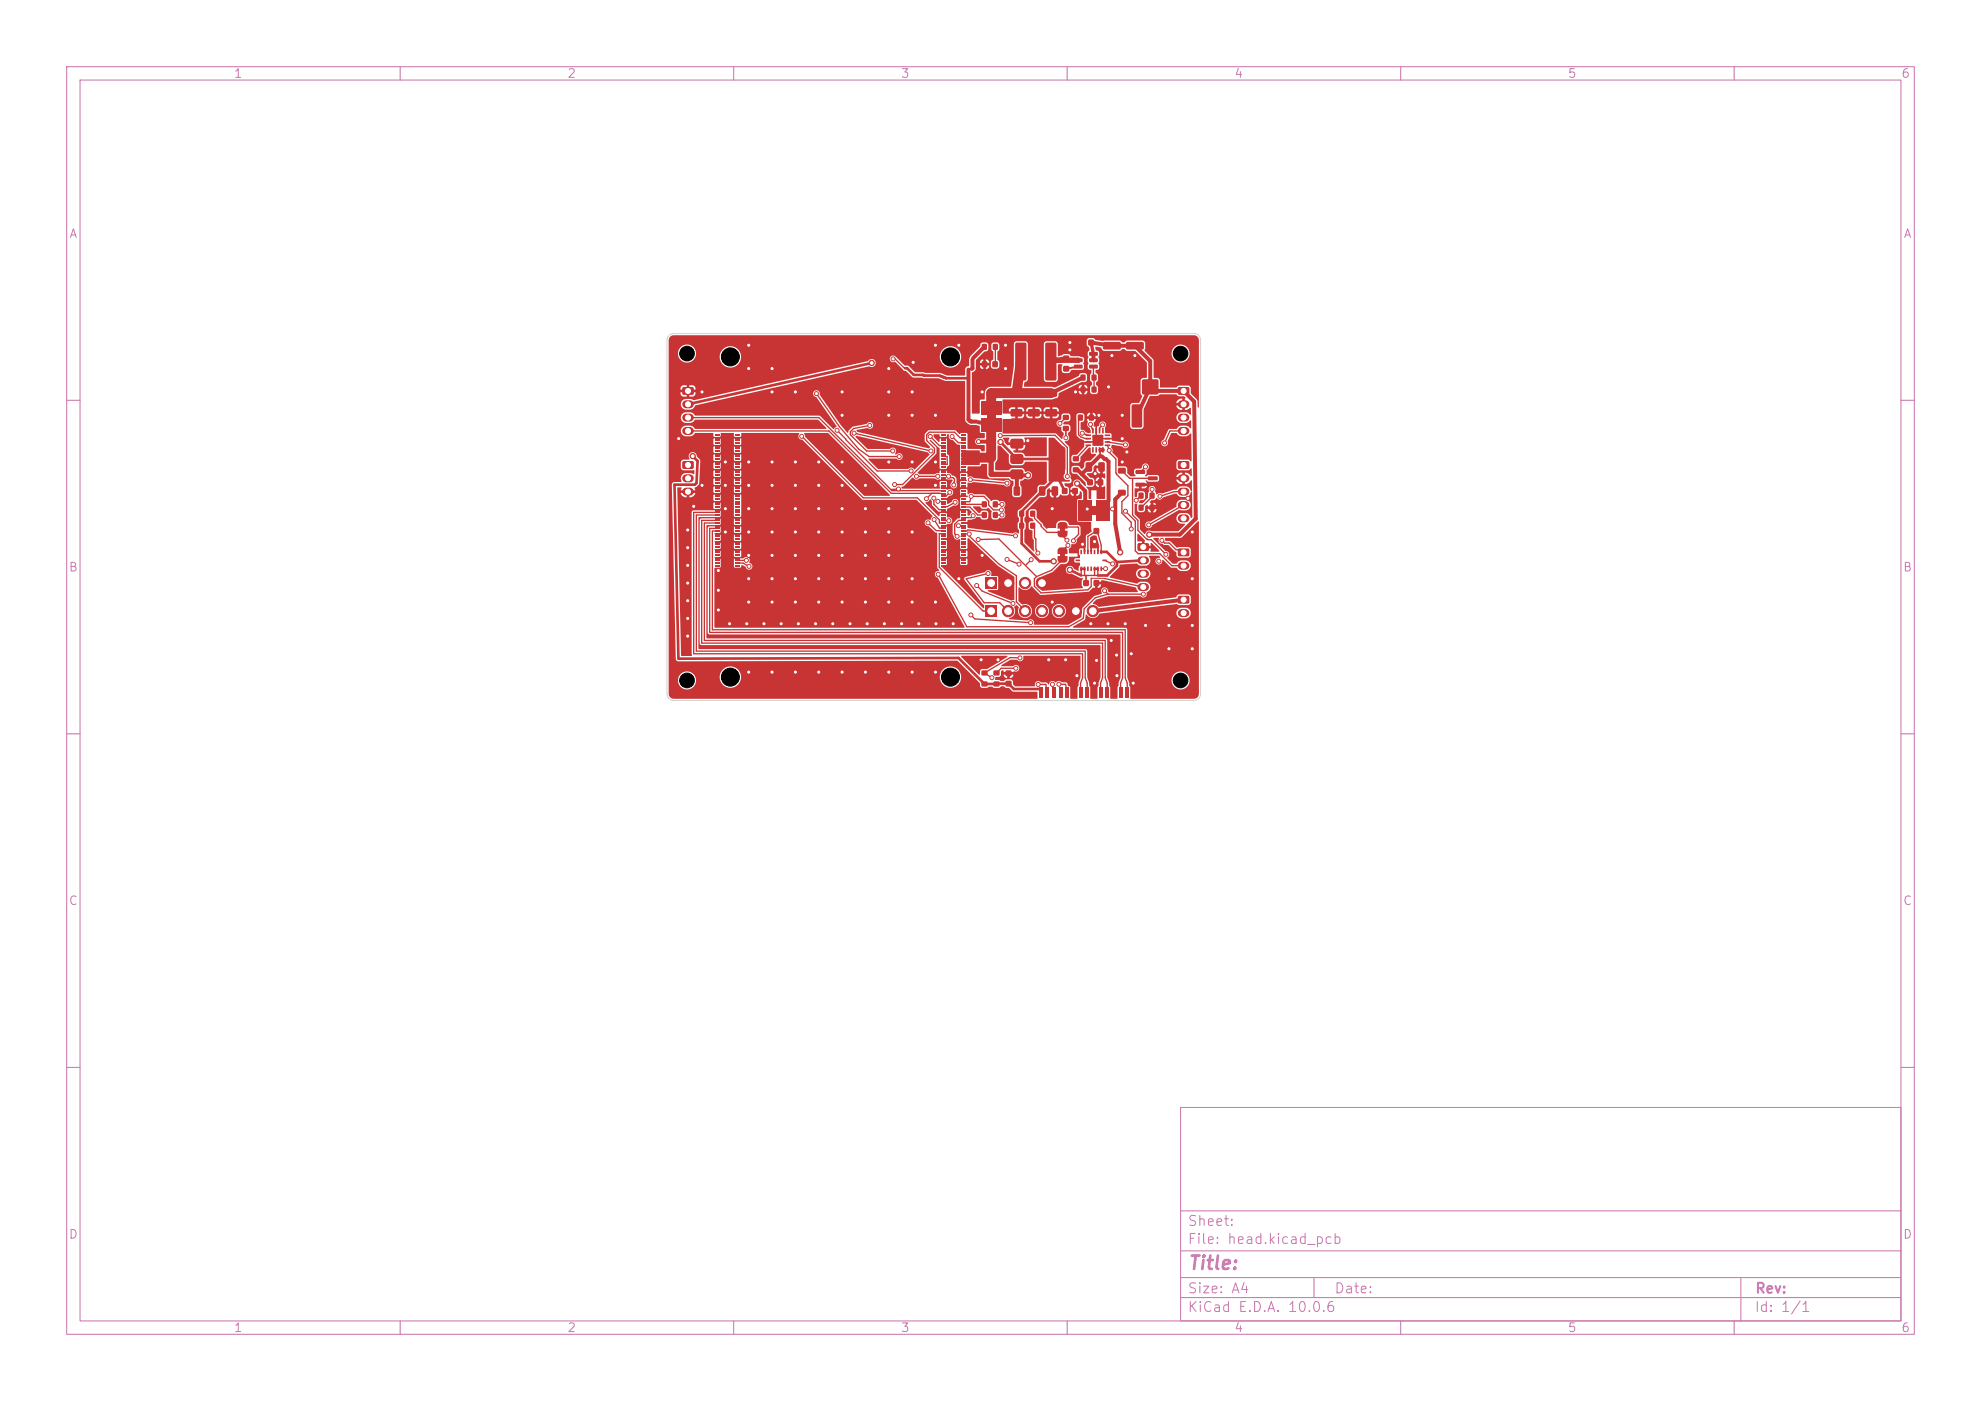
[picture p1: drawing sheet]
<svg xmlns="http://www.w3.org/2000/svg" width="297mm" height="210mm" viewBox="0 0 297 210" stroke-linecap="round" stroke-linejoin="round" font-family="sans-serif">
<defs><g id="words">
<text font-size="2" fill="#c872ab" x="178" y="190.8">Title:</text>
<g font-size="1.5" fill="#c872ab">
<text x="178" y="184.1">Sheet:</text>
<text x="178" y="186.8">File: head.kicad_pcb</text>
<text x="178" y="197">KiCad E.D.A. 10.0.6</text>
<text x="178" y="194.2">Size: A4</text>
<text x="200" y="194.2">Date:</text>
<text x="263" y="197">Id: 1/1</text>
<text x="263" y="194.2">Rev:</text>
</g>
<g font-size="1.3" fill="#c872ab">
<text x="35" y="12">1</text>
<text x="85" y="12">2</text>
<text x="135" y="12">3</text>
<text x="185" y="12">4</text>
<text x="235" y="12">5</text>
<text x="285" y="12">6</text>
<text x="10.3" y="36">A</text>
<text x="285.3" y="36">A</text>
<text x="10.2" y="86">B</text>
<text x="285.2" y="86">B</text>
<text x="10.2" y="136">C</text>
<text x="285.2" y="136">C</text>
<text x="10.2" y="186">D</text>
<text x="285.2" y="186">D</text>
<text x="35" y="200">1</text>
<text x="85" y="200">2</text>
<text x="135" y="200">3</text>
<text x="185" y="200">4</text>
<text x="235" y="200">5</text>
<text x="285" y="200">6</text>
</g>
</g></defs>
<g fill="none" stroke="#c872ab" stroke-width=".15">
<path d="M10 10h277v190h-277zM12 12h273v186h-273zM60 10v2M110 10v2M160 10v2M210 10v2M260 10v2M10 60h2M285 60h2M10 110h2M285 110h2M10 160h2"/>
<path d="M177 166h108v32h-108zM285 160h2M60 198v2M110 198v2M160 198v2M177 194.5h108M177 191.5h108M177 187.5h108M177 181.5h108M197 191.5v3M210 198v2M260 198v2"/>
<path d="M261 191.5v6.5"/>
</g>
<g fill="#c83434">
<path d="M148 62h1.2v.8h-1.2z"/>
<path d="M163.6 75.9h.8v1.2h-.8z"/>
<path d="M159 83h.6v.4h-.6z"/>
<path d="M159 79.1h.6v.6h-.6z"/>
<path d="M162.4 87h.8v.8h-.8z"/>
<path d="M164 87h.8v.8h-.8z"/>
<path d="M147.8 86.6h1.6v1.7h-1.6z"/>
</g>
<g fill="#c83434" stroke="#c83434" stroke-width=".15">
<circle cx="151.1" cy="87.4" r=".85"/>
<circle cx="153.7" cy="87.4" r=".85"/>
<circle cx="156.2" cy="87.4" r=".85"/>
</g>
<g fill="#c83434">
<path d="M147.2 51.6h.7v.8h-.7z"/>
<path d="M148.9 51.6h.7v.8h-.7z"/>
<path d="M170.6 81.5l1.5-.1 .2 .3v.7l-.3 .2h-1.3l-.2-.2z"/>
</g>
<path d="M171.1 84h.6M171.1 86h.6M171.1 88h.6" fill="none" stroke="#c83434" stroke-width="1.2"/>
<path d="M147.8 90.8h1.6v1.7h-1.6z" fill="#c83434"/>
<g fill="#c83434" stroke="#c83434" stroke-width=".15">
<circle cx="151.1" cy="91.6" r=".85"/>
<circle cx="153.7" cy="91.6" r=".85"/>
<circle cx="156.2" cy="91.6" r=".85"/>
<circle cx="158.8" cy="91.6" r=".85"/>
<circle cx="161.3" cy="91.6" r=".85"/>
<circle cx="163.8" cy="91.6" r=".85"/>
</g>
<g fill="#c83434">
<path d="M163 71.9h.8v.8h-.8z"/>
<path d="M164.6 71.9h.8v.8h-.8z"/>
<path d="M152.8 76.6h.7v.8h-.7z"/>
<path d="M154.5 76.6h.7v.8h-.7z"/>
<path d="M102.3 58.1l1.6-.1 .1 .3v.7l-.2 .2h-1.4l-.1-.2z"/>
</g>
<path d="M102.9 60.6h.5M102.9 62.6h.5M102.9 64.6h.5" fill="none" stroke="#c83434" stroke-width="1.2"/>
<g fill="#c83434">
<path d="M147.2 75.2h.7v.8h-.7z"/>
<path d="M148.9 75.2h.7v.8h-.7z"/>
<path d="M176.6 58.1l1.6-.1 .1 .3v.7l-.2 .2h-1.4l-.1-.2z"/>
</g>
<path d="M177.2 60.6h.5M177.2 62.6h.5M177.2 64.6h.5" fill="none" stroke="#c83434" stroke-width="1.2"/>
<g fill="#c83434">
<path d="M151.6 65.8h1.7l.1 .3v1l-.3 .2-1.5-.1-.2-.3 .1-.9z"/>
<path d="M151.6 68.1h1.7l.1 .3v1l-.3 .2-1.5-.1-.2-.3 .1-.9z"/>
<path d="M157.9 67l.2-.1h1.2l.4 .3v3l-.2 .4-1.4 .1-.3-.3v-3z"/>
<path d="M151.6 70.4h1.7l.1 .3v1l-.3 .2-1.5-.1-.2-.3 .1-.9z"/>
<path d="M160.9 70.1h.8v.7h-.8z"/>
<path d="M160.9 68.4h.8v.7h-.8z"/>
<path d="M170.3 70.5h1.3l.1 .5-.2 .1-1.2-.1-.1-.1z"/>
<path d="M170.3 72.4h1.3l.1 .5-.2 .1-1.2-.1-.1-.1z"/>
<path d="M172.1 71.4h1.4l.1 .5-.2 .1h-1.2l-.1-.1z"/>
<path d="M152.8 78.4h.7v.8h-.7z"/>
<path d="M154.5 78.4h.7v.8h-.7z"/>
<path d="M147.2 54.2h.8v.8h-.8z"/>
<path d="M148.8 54.2h.8v.8h-.8z"/>
<path d="M154.2 58.4h1.5l.2 .2v.7l-.3 .2h-1.3l-.2-.2z"/>
<path d="M154.2 61.4l1.5-.1 .2 .3v.7l-.3 .2-1.3-.1-.2-.2z"/>
<path d="M151.6 58.4h1.5l.2 .2v.7l-.3 .2h-1.3l-.2-.2z"/>
<path d="M151.6 61.4l1.5-.1 .2 .3v.7l-.3 .2-1.3-.1-.2-.2z"/>
<path d="M147.1 60.1h3v2h-3z"/>
<path d="M147.1 62.7h3v2h-3z"/>
<path d="M161.7 75h2v3h-2z"/>
<path d="M164.3 75h2v3h-2z"/>
<path d="M159.4 62.2h.8v.7h-.8z"/>
<path d="M159.4 63.9h.8v.7h-.8z"/>
<path d="M167.7 73.5h1v.7h-1z"/>
<path d="M167.7 70.2h1v.7h-1z"/>
<path d="M176.6 82.3l1.6-.1 .1 .3v.7l-.2 .2h-1.4l-.1-.2z"/>
</g>
<path d="M177.2 84.8h.5" fill="none" stroke="#c83434" stroke-width="1.2"/>
<g fill="#c83434">
<path d="M171.3 56.9h2.3v2.2h-2.3z"/>
<path d="M167 56.9h2.3v2.2h-2.3z"/>
<path d="M176.6 89.4l1.6-.1 .1 .3v.7l-.2 .2h-1.4l-.1-.2z"/>
</g>
<path d="M177.2 91.9h.5" fill="none" stroke="#c83434" stroke-width="1.2"/>
<g fill="#c83434">
<path d="M144.1 84.7h.7v.2h-.7z"/>
<path d="M141.1 84.7h.7v.2h-.7z"/>
<path d="M144.1 84.3h.7v.2h-.7z"/>
<path d="M141.1 84.3h.7v.2h-.7z"/>
<path d="M144.1 83.9h.7v.2h-.7z"/>
<path d="M141.1 83.9h.7v.2h-.7z"/>
<path d="M144.1 83.5h.7v.2h-.7z"/>
<path d="M141.1 83.5h.7v.2h-.7z"/>
<path d="M144.1 83.1h.7v.2h-.7z"/>
<path d="M141.1 83.1h.7v.2h-.7z"/>
<path d="M144.1 82.7h.7v.2h-.7z"/>
<path d="M141.1 82.7h.7v.2h-.7z"/>
<path d="M144.1 82.3h.7v.2h-.7z"/>
<path d="M141.1 82.3h.7v.2h-.7z"/>
<path d="M144.1 81.9h.7v.2h-.7z"/>
<path d="M141.1 81.9h.7v.2h-.7z"/>
<path d="M144.1 81.5h.7v.2h-.7z"/>
<path d="M141.1 81.5h.7v.2h-.7z"/>
<path d="M144.1 81.1h.7v.2h-.7z"/>
<path d="M141.1 81.1h.7v.2h-.7z"/>
<path d="M144.1 80.7h.7v.2h-.7z"/>
<path d="M141.1 80.7h.7v.2h-.7z"/>
<path d="M144.1 80.3h.7v.2h-.7z"/>
<path d="M141.1 80.3h.7v.2h-.7z"/>
<path d="M144.1 79.9h.7v.2h-.7z"/>
<path d="M141.1 79.9h.7v.2h-.7z"/>
<path d="M144.1 79.5h.7v.2h-.7z"/>
<path d="M141.1 79.5h.7v.2h-.7z"/>
<path d="M144.1 79.1h.7v.2h-.7z"/>
<path d="M141.1 79.1h.7v.2h-.7z"/>
<path d="M144.1 78.7h.7v.2h-.7z"/>
<path d="M141.1 78.7h.7v.2h-.7z"/>
<path d="M144.1 78.3h.7v.2h-.7z"/>
<path d="M141.1 78.3h.7v.2h-.7z"/>
<path d="M144.1 77.9h.7v.2h-.7z"/>
<path d="M141.1 77.9h.7v.2h-.7z"/>
<path d="M144.1 77.5h.7v.2h-.7z"/>
<path d="M141.1 77.5h.7v.2h-.7z"/>
<path d="M144.1 77.1h.7v.2h-.7z"/>
<path d="M141.1 77.1h.7v.2h-.7z"/>
<path d="M144.1 76.7h.7v.2h-.7z"/>
<path d="M141.1 76.7h.7v.2h-.7z"/>
<path d="M144.1 76.3h.7v.2h-.7z"/>
<path d="M141.1 76.3h.7v.2h-.7z"/>
<path d="M144.1 75.9h.7v.2h-.7z"/>
<path d="M141.1 75.9h.7v.2h-.7z"/>
<path d="M144.1 75.5h.7v.2h-.7z"/>
<path d="M141.1 75.5h.7v.2h-.7z"/>
<path d="M144.1 75.1h.7v.2h-.7z"/>
<path d="M141.1 75.1h.7v.2h-.7z"/>
<path d="M144.1 74.7h.7v.2h-.7z"/>
<path d="M141.1 74.7h.7v.2h-.7z"/>
<path d="M144.1 74.3h.7v.2h-.7z"/>
<path d="M141.1 74.3h.7v.2h-.7z"/>
<path d="M144.1 73.9h.7v.2h-.7z"/>
<path d="M141.1 73.9h.7v.2h-.7z"/>
<path d="M144.1 73.5h.7v.2h-.7z"/>
<path d="M141.1 73.5h.7v.2h-.7z"/>
<path d="M144.1 73.1h.7v.2h-.7z"/>
<path d="M141.1 73.1h.7v.2h-.7z"/>
<path d="M144.1 72.7h.7v.2h-.7z"/>
<path d="M141.1 72.7h.7v.2h-.7z"/>
<path d="M144.1 72.3h.7v.2h-.7z"/>
<path d="M141.1 72.3h.7v.2h-.7z"/>
<path d="M144.1 71.9h.7v.2h-.7z"/>
<path d="M141.1 71.9h.7v.2h-.7z"/>
<path d="M144.1 71.5h.7v.2h-.7z"/>
<path d="M141.1 71.5h.7v.2h-.7z"/>
<path d="M144.1 71.1h.7v.2h-.7z"/>
<path d="M141.1 71.1h.7v.2h-.7z"/>
<path d="M144.1 70.7h.7v.2h-.7z"/>
<path d="M141.1 70.7h.7v.2h-.7z"/>
<path d="M144.1 70.3h.7v.2h-.7z"/>
<path d="M141.1 70.3h.7v.2h-.7z"/>
<path d="M144.1 69.9h.7v.2h-.7z"/>
<path d="M141.1 69.9h.7v.2h-.7z"/>
<path d="M144.1 69.5h.7v.2h-.7z"/>
<path d="M141.1 69.5h.7v.2h-.7z"/>
<path d="M144.1 69.1h.7v.2h-.7z"/>
<path d="M141.1 69.1h.7v.2h-.7z"/>
<path d="M144.1 68.7h.7v.2h-.7z"/>
<path d="M141.1 68.7h.7v.2h-.7z"/>
<path d="M144.1 68.3h.7v.2h-.7z"/>
<path d="M141.1 68.3h.7v.2h-.7z"/>
<path d="M144.1 67.9h.7v.2h-.7z"/>
<path d="M141.1 67.9h.7v.2h-.7z"/>
<path d="M144.1 67.5h.7v.2h-.7z"/>
<path d="M141.1 67.5h.7v.2h-.7z"/>
<path d="M144.1 67.1h.7v.2h-.7z"/>
<path d="M141.1 67.1h.7v.2h-.7z"/>
<path d="M144.1 66.7h.7v.2h-.7z"/>
<path d="M141.1 66.7h.7v.2h-.7z"/>
<path d="M144.1 66.3h.7v.2h-.7z"/>
<path d="M141.1 66.3h.7v.2h-.7z"/>
<path d="M144.1 65.9h.7v.2h-.7z"/>
<path d="M141.1 65.9h.7v.2h-.7z"/>
<path d="M144.1 65.5h.7v.2h-.7z"/>
<path d="M141.1 65.5h.7v.2h-.7z"/>
<path d="M144.1 65.1h.7v.2h-.7z"/>
<path d="M141.1 65.1h.7v.2h-.7z"/>
<path d="M152 72.9h.7l.2 .1v1.1l-.1 .2h-.6l-.2-.1z"/>
<path d="M153.9 72.9h.7l.2 .1v1.1l-.1 .2h-.6l-.2-.1z"/>
<path d="M149 102.2h.8v.7h-.8z"/>
<path d="M149 100.5h.8v.7h-.8z"/>
<path d="M110.2 84.7h.7v.2h-.7z"/>
<path d="M107.1 84.7h.7v.2h-.7z"/>
<path d="M110.2 84.3h.7v.2h-.7z"/>
<path d="M107.1 84.3h.7v.2h-.7z"/>
<path d="M110.2 83.9h.7v.2h-.7z"/>
<path d="M107.1 83.9h.7v.2h-.7z"/>
<path d="M110.2 83.5h.7v.2h-.7z"/>
<path d="M107.1 83.5h.7v.2h-.7z"/>
<path d="M110.2 83.1h.7v.2h-.7z"/>
<path d="M107.1 83.1h.7v.2h-.7z"/>
<path d="M110.2 82.7h.7v.2h-.7z"/>
<path d="M107.1 82.7h.7v.2h-.7z"/>
<path d="M110.2 82.3h.7v.2h-.7z"/>
<path d="M107.1 82.3h.7v.2h-.7z"/>
<path d="M110.2 81.9h.7v.2h-.7z"/>
<path d="M107.1 81.9h.7v.2h-.7z"/>
<path d="M110.2 81.5h.7v.2h-.7z"/>
<path d="M107.1 81.5h.7v.2h-.7z"/>
<path d="M110.2 81.1h.7v.2h-.7z"/>
<path d="M107.1 81.1h.7v.2h-.7z"/>
<path d="M110.2 80.7h.7v.2h-.7z"/>
<path d="M107.1 80.7h.7v.2h-.7z"/>
<path d="M110.2 80.3h.7v.2h-.7z"/>
<path d="M107.1 80.3h.7v.2h-.7z"/>
<path d="M110.2 79.9h.7v.2h-.7z"/>
<path d="M107.1 79.9h.7v.2h-.7z"/>
<path d="M110.2 79.5h.7v.2h-.7z"/>
<path d="M107.1 79.5h.7v.2h-.7z"/>
<path d="M110.2 79.1h.7v.2h-.7z"/>
<path d="M107.1 79.1h.7v.2h-.7z"/>
<path d="M110.2 78.7h.7v.2h-.7z"/>
<path d="M107.1 78.7h.7v.2h-.7z"/>
<path d="M110.2 78.3h.7v.2h-.7z"/>
<path d="M107.1 78.3h.7v.2h-.7z"/>
<path d="M110.2 77.9h.7v.2h-.7z"/>
<path d="M107.1 77.9h.7v.2h-.7z"/>
<path d="M110.2 77.5h.7v.2h-.7z"/>
<path d="M107.1 77.5h.7v.2h-.7z"/>
<path d="M110.2 77.1h.7v.2h-.7z"/>
<path d="M107.1 77.1h.7v.2h-.7z"/>
<path d="M110.2 76.7h.7v.2h-.7z"/>
<path d="M107.1 76.7h.7v.2h-.7z"/>
<path d="M110.2 76.3h.7v.2h-.7z"/>
<path d="M107.1 76.3h.7v.2h-.7z"/>
<path d="M110.2 75.9h.7v.2h-.7z"/>
<path d="M107.1 75.9h.7v.2h-.7z"/>
<path d="M110.2 75.5h.7v.2h-.7z"/>
<path d="M107.1 75.5h.7v.2h-.7z"/>
<path d="M110.2 75.1h.7v.2h-.7z"/>
<path d="M107.1 75.1h.7v.2h-.7z"/>
<path d="M110.2 74.7h.7v.2h-.7z"/>
<path d="M107.1 74.7h.7v.2h-.7z"/>
<path d="M110.2 74.3h.7v.2h-.7z"/>
<path d="M107.1 74.3h.7v.2h-.7z"/>
<path d="M110.2 73.9h.7v.2h-.7z"/>
<path d="M107.1 73.9h.7v.2h-.7z"/>
<path d="M110.2 73.5h.7v.2h-.7z"/>
<path d="M107.1 73.5h.7v.2h-.7z"/>
<path d="M110.2 73.1h.7v.2h-.7z"/>
<path d="M107.1 73.1h.7v.2h-.7z"/>
<path d="M110.2 72.7h.7v.2h-.7z"/>
<path d="M107.1 72.7h.7v.2h-.7z"/>
<path d="M110.2 72.3h.7v.2h-.7z"/>
<path d="M107.1 72.3h.7v.2h-.7z"/>
<path d="M110.2 71.9h.7v.2h-.7z"/>
<path d="M107.1 71.9h.7v.2h-.7z"/>
<path d="M110.2 71.5h.7v.2h-.7z"/>
<path d="M107.1 71.5h.7v.2h-.7z"/>
<path d="M110.2 71.1h.7v.2h-.7z"/>
<path d="M107.1 71.1h.7v.2h-.7z"/>
<path d="M110.2 70.7h.7v.2h-.7z"/>
<path d="M107.1 70.7h.7v.2h-.7z"/>
<path d="M110.2 70.3h.7v.2h-.7z"/>
<path d="M107.1 70.3h.7v.2h-.7z"/>
<path d="M110.2 69.9h.7v.2h-.7z"/>
<path d="M107.1 69.9h.7v.2h-.7z"/>
<path d="M110.2 69.5h.7v.2h-.7z"/>
<path d="M107.1 69.5h.7v.2h-.7z"/>
<path d="M110.2 69.1h.7v.2h-.7z"/>
<path d="M107.1 69.1h.7v.2h-.7z"/>
<path d="M110.2 68.7h.7v.2h-.7z"/>
<path d="M107.1 68.7h.7v.2h-.7z"/>
<path d="M110.2 68.3h.7v.2h-.7z"/>
<path d="M107.1 68.3h.7v.2h-.7z"/>
<path d="M110.2 67.9h.7v.2h-.7z"/>
<path d="M107.1 67.9h.7v.2h-.7z"/>
<path d="M110.2 67.5h.7v.2h-.7z"/>
<path d="M107.1 67.5h.7v.2h-.7z"/>
<path d="M110.2 67.1h.7v.2h-.7z"/>
<path d="M107.1 67.1h.7v.2h-.7z"/>
<path d="M110.2 66.7h.7v.2h-.7z"/>
<path d="M107.1 66.7h.7v.2h-.7z"/>
<path d="M110.2 66.3h.7v.2h-.7z"/>
<path d="M107.1 66.3h.7v.2h-.7z"/>
<path d="M110.2 65.9h.7v.2h-.7z"/>
<path d="M107.1 65.9h.7v.2h-.7z"/>
<path d="M110.2 65.5h.7v.2h-.7z"/>
<path d="M107.1 65.5h.7v.2h-.7z"/>
<path d="M110.2 65.1h.7v.2h-.7z"/>
<path d="M107.1 65.1h.7v.2h-.7z"/>
<path d="M159.2 73.2h.8v.8h-.8z"/>
<path d="M160.8 73.2h.8v.8h-.8z"/>
<path d="M158.6 83.4h1.5l-.1 .6-.4 .3h-.7l-.3-.3z"/>
<path d="M158.7 82.2l.3-.1 .9 .1 .1 .3 .1 .6h-1.5v-.6z"/>
<path d="M162.8 69.3h.7l.2 .1v1.1l-.1 .2h-.6l-.2-.1z"/>
<path d="M164.7 69.3h.7l.2 .1v1.1l-.1 .2h-.6l-.2-.1z"/>
<path d="M162 82.4h.2v.7l-.2-.1z"/>
<path d="M162.5 82.4h.2v.7l-.2-.1z"/>
<path d="M163 82.4h.2v.7l-.2-.1z"/>
<path d="M163.5 82.4h.2v.7l-.2-.1z"/>
<path d="M164 82.4h.2v.7l-.2-.1z"/>
<path d="M164.5 82.4h.2v.7l-.2-.1z"/>
<path d="M165 82.4h.2v.7l-.2-.1z"/>
<path d="M165.3 83.9h.6v.2h-.6z"/>
<path d="M165 84.9l.2 .1v.6h-.2z"/>
<path d="M164.5 84.9l.2 .1v.6h-.2z"/>
<path d="M164 84.9l.2 .1v.6h-.2z"/>
<path d="M163.5 84.9l.2 .1v.6h-.2z"/>
<path d="M163 84.9l.2 .1v.6h-.2z"/>
<path d="M162.5 84.9l.2 .1v.6h-.2z"/>
<path d="M162 84.9l.2 .1v.6h-.2z"/>
<path d="M161.3 83.9h.6v.2h-.6z"/>
<path d="M168.9 51.3h2.4l.2 .2v.7l-.3 .2h-2.2l-.2-.2z"/>
<path d="M168.9 54.3l2.4-.1 .2 .3v.7l-.3 .2-2.2-.1-.2-.2z"/>
<path d="M147.2 76.8h.7v.8h-.7z"/>
<path d="M148.9 76.8h.7v.8h-.7z"/>
<path d="M159.4 54.9h.9v.8h-.9z"/>
<path d="M159.4 53.3h.9v.8h-.9z"/>
<path d="M163.7 58h.7v.8h-.7z"/>
<path d="M162 58h.7v.8h-.7z"/>
<path d="M164 79.2h.8v.8h-.8z"/>
<path d="M162.4 79.2h.8v.8h-.8z"/>
<path d="M170.7 73.9h.7v.8h-.7z"/>
<path d="M172.4 73.9h.7v.8h-.7z"/>
<path d="M156.8 58.4h1.5l.2 .2v.7l-.3 .2h-1.3l-.2-.2z"/>
<path d="M156.8 61.4l1.5-.1 .2 .3v.7l-.3 .2-1.3-.1-.2-.2z"/>
<path d="M170.7 75.7h.7v.8h-.7z"/>
<path d="M172.4 75.7h.7v.8h-.7z"/>
<path d="M163.2 50.9h.8v.9h-.8z"/>
<path d="M161.6 50.9h.8v.9h-.8z"/>
<path d="M169.8 103.1h.5v1.5h-.5z"/>
<path d="M168.7 103.1h.5v1.5h-.5z"/>
<path d="M167.7 103.1h.5v1.5h-.5z"/>
<path d="M166.8 103.1h.4v1.5h-.4z"/>
<path d="M165.7 103.1h.6v1.5h-.6z"/>
<path d="M164.7 103.1h.5v1.5h-.5z"/>
<path d="M163.7 103.1h.6v1.5h-.6z"/>
<path d="M162.8 103.1h.4v1.5h-.4z"/>
<path d="M161.7 103.1h.5v1.5h-.5z"/>
<path d="M160.7 103.1h.6v1.5h-.6z"/>
<path d="M159.7 103.1h.5v1.5h-.5z"/>
<path d="M158.7 103.1h.6v1.5h-.6z"/>
<path d="M157.8 103.1h.4v1.5h-.4z"/>
<path d="M156.7 103.1h.5v1.5h-.5z"/>
<path d="M155.7 103.1h.5v1.5h-.5z"/>
<path d="M171.4 99.5h1.6v2.5h-1.6z"/>
<path d="M153 99.5h1.5v2.5h-1.5z"/>
<path d="M158.6 79.6h1.5l-.1 .6-.4 .3h-.7l-.3-.3z"/>
<path d="M158.7 78.4l.3-.1 .9 .1 .1 .3 .1 .6h-1.5v-.6z"/>
<path d="M163.3 54.7h1.2l.1 .5-.2 .1-1-.1-.1-.1z"/>
<path d="M163.3 53.7h1.2l.1 .5-.2 .1h-1l-.1-.1z"/>
<path d="M163.3 52.8h1.2l.1 .5-.2 .1-1-.1-.1-.1z"/>
<path d="M161 52.8h1.2l.1 .5-.1 .1-1.1-.1-.1-.1z"/>
<path d="M161 53.7h1.2l.1 .5-.1 .1h-1.1l-.1-.1z"/>
<path d="M161 54.7h1.2l.1 .5-.1 .1-1.1-.1-.1-.1z"/>
<path d="M176.6 69.2l1.6-.1 .1 .3v.7l-.2 .2h-1.4l-.1-.2z"/>
</g>
<path d="M177.2 71.7h.5M177.2 73.7h.5M177.2 75.7h.5M177.2 77.7h.5" fill="none" stroke="#c83434" stroke-width="1.2"/>
<g fill="#c83434">
<path d="M147.2 102.2h.8v.7h-.8z"/>
<path d="M147.2 100.5h.8v.7h-.8z"/>
<path d="M155.8 72.9h.7l.2 .1v1.1l-.1 .2h-.6l-.2-.1z"/>
<path d="M157.7 72.9h.7l.2 .1v1.1l-.1 .2h-.6l-.2-.1z"/>
<path d="M150.8 102.1h.8v.8h-.8z"/>
<path d="M150.8 100.5h.8v.8h-.8z"/>
<path d="M161.6 62.2h.7v.8h-.7z"/>
<path d="M163.3 62.2h.7v.8h-.7z"/>
<path d="M165.4 51.3h2.5l.1 .2v.7l-.2 .2h-2.3l-.2-.2z"/>
<path d="M165.4 54.3l2.5-.1 .1 .3v.7l-.2 .2-2.3-.1-.2-.2z"/>
<path d="M169.7 60.7l1.3-.1 .2 .2v3.1l-.1 .2h-1.2l-.2-.2z"/>
<path d="M169.7 66.1l1.3-.1 .2 .2v3.1l-.1 .2h-1.2l-.2-.2z"/>
<path d="M162 56.2h.7v.8h-.7z"/>
<path d="M163.7 56.2h.7v.8h-.7z"/>
<path d="M162.8 65.1h.7l.1 .2-.8 .1z"/>
<path d="M162.8 65.6h.7l.1 .2-.8 .1z"/>
<path d="M162.8 66.1h.7l.1 .2-.8 .1z"/>
<path d="M162.8 66.6h.7l.1 .2-.8 .1z"/>
<path d="M163.7 67l.3 .1-.1 .7h-.2z"/>
<path d="M164.2 67l.3 .1-.1 .7h-.2z"/>
<path d="M164.7 67l.3 .1-.1 .7h-.2z"/>
<path d="M165.2 67l.3 .1-.1 .7h-.2z"/>
<path d="M165.6 66.6h.8v.2l-.7 .1z"/>
<path d="M165.6 66.1h.8v.2l-.7 .1z"/>
<path d="M165.6 65.6h.8v.2l-.7 .1z"/>
<path d="M165.6 65.1h.8v.2l-.7 .1z"/>
<path d="M165.2 64.2h.3l-.1 .8-.2-.1z"/>
<path d="M164.7 64.2h.3l-.1 .8-.2-.1z"/>
<path d="M164.2 64.2h.3l-.1 .8-.2-.1z"/>
<path d="M163.7 64.2h.3l-.1 .8-.2-.1z"/>
<path d="M164 65.4h1.2v1.2h-1.2z"/>
<path d="M156.8 51.4h1.4l.2 .1v5.3l-.2 .2-1.2 .1-.3-.2z"/>
<path d="M152.3 51.4h1.3l.3 .1v5.3l-.2 .2-1.3 .1-.2-.2z"/>
<path d="M102.3 69.2l1.6-.1 .1 .3v.7l-.2 .2h-1.4l-.1-.2z"/>
</g>
<path d="M102.9 71.7h.5M102.9 73.7h.5" fill="none" stroke="#c83434" stroke-width="1.2"/>
<g fill="#c83434" stroke="#c83434" stroke-width=".15">
<circle cx="130.7" cy="54.4" r=".4"/>
<circle cx="160.4" cy="85.4" r=".4"/>
<circle cx="103.9" cy="68.4" r=".4"/>
<circle cx="158" cy="84.1" r=".4"/>
<circle cx="150" cy="66.3" r=".4"/>
<circle cx="140.2" cy="69.3" r=".3"/>
<circle cx="160.4" cy="51.3" r=".3"/>
<circle cx="136.8" cy="100.8" r=".3"/>
<circle cx="112" cy="93.5" r=".3"/>
<circle cx="168.9" cy="67.7" r=".3"/>
<circle cx="133.2" cy="76.3" r=".3"/>
<circle cx="133.2" cy="55.3" r=".3"/>
<circle cx="103.1" cy="84.8" r=".3"/>
<circle cx="140.2" cy="62.3" r=".3"/>
<circle cx="129.8" cy="76.3" r=".3"/>
<circle cx="169.6" cy="98" r=".3"/>
<circle cx="133.2" cy="69.3" r=".3"/>
<circle cx="126.2" cy="62.3" r=".3"/>
<circle cx="112.2" cy="51.7" r=".3"/>
<circle cx="161.5" cy="101.3" r=".3"/>
<circle cx="115.8" cy="86.8" r=".3"/>
<circle cx="129.8" cy="86.8" r=".3"/>
<circle cx="164.2" cy="71" r=".3"/>
<circle cx="167.5" cy="101.3" r=".3"/>
<circle cx="119.2" cy="69.3" r=".3"/>
<circle cx="109.4" cy="93.5" r=".3"/>
<circle cx="166.7" cy="53.3" r=".3"/>
<circle cx="119.2" cy="90.3" r=".3"/>
<circle cx="108.8" cy="72.7" r=".3"/>
<circle cx="150.8" cy="55.3" r=".3"/>
<circle cx="126.2" cy="90.3" r=".3"/>
<circle cx="164.7" cy="62.3" r=".3"/>
<circle cx="105.2" cy="72.7" r=".3"/>
<circle cx="136.9" cy="54.3" r=".3"/>
<circle cx="117.1" cy="93.5" r=".3"/>
<circle cx="159.8" cy="98.9" r=".3"/>
<circle cx="133.2" cy="62.3" r=".3"/>
<circle cx="175.3" cy="93.8" r=".3"/>
<circle cx="112.2" cy="83.3" r=".3"/>
<circle cx="129.8" cy="90.3" r=".3"/>
<circle cx="108.8" cy="69.3" r=".3"/>
<circle cx="103.1" cy="79.4" r=".3"/>
<circle cx="143.8" cy="51.7" r=".3"/>
<circle cx="129.8" cy="79.7" r=".3"/>
<circle cx="178.7" cy="97.3" r=".3"/>
<circle cx="168.2" cy="65.7" r=".3"/>
<circle cx="162.3" cy="81.6" r=".3"/>
<circle cx="112.2" cy="69.3" r=".3"/>
<circle cx="103.1" cy="90" r=".3"/>
<circle cx="112.2" cy="55.3" r=".3"/>
<circle cx="107.7" cy="91.4" r=".3"/>
<circle cx="136.8" cy="58.7" r=".3"/>
<circle cx="166.2" cy="58" r=".3"/>
<circle cx="140.2" cy="100.8" r=".3"/>
<circle cx="130" cy="93.5" r=".3"/>
<circle cx="103.1" cy="87.4" r=".3"/>
<circle cx="136.8" cy="69.3" r=".3"/>
<circle cx="119.2" cy="58.7" r=".3"/>
<circle cx="164.1" cy="81.2" r=".3"/>
<circle cx="129.8" cy="72.7" r=".3"/>
<circle cx="136.8" cy="62.3" r=".3"/>
<circle cx="122.8" cy="83.3" r=".3"/>
<circle cx="127.4" cy="93.5" r=".3"/>
<circle cx="169.9" cy="102.4" r=".3"/>
<circle cx="122.8" cy="72.7" r=".3"/>
<circle cx="135.2" cy="93.5" r=".3"/>
<circle cx="104" cy="75.9" r=".3"/>
<circle cx="175.3" cy="97.3" r=".3"/>
<circle cx="108.8" cy="79.7" r=".3"/>
<circle cx="149.6" cy="98.9" r=".3"/>
<circle cx="147.1" cy="98.9" r=".3"/>
<circle cx="137.8" cy="93.5" r=".3"/>
<circle cx="133.2" cy="58.7" r=".3"/>
<circle cx="178.8" cy="86.8" r=".3"/>
<circle cx="105.2" cy="58.7" r=".3"/>
<circle cx="132.6" cy="93.5" r=".3"/>
<circle cx="126.2" cy="86.8" r=".3"/>
<circle cx="136.8" cy="86.8" r=".3"/>
<circle cx="164.1" cy="102.4" r=".3"/>
<circle cx="171.8" cy="93.8" r=".3"/>
<circle cx="147.2" cy="83.3" r=".3"/>
<circle cx="115.8" cy="100.8" r=".3"/>
<circle cx="112.2" cy="90.3" r=".3"/>
<circle cx="157.2" cy="98.9" r=".3"/>
<circle cx="115.8" cy="55.3" r=".3"/>
<circle cx="157.8" cy="90.3" r=".3"/>
<circle cx="129.8" cy="83.3" r=".3"/>
<circle cx="133.2" cy="83.3" r=".3"/>
<circle cx="161.2" cy="58.7" r=".3"/>
<circle cx="122.8" cy="76.3" r=".3"/>
<circle cx="119.2" cy="72.7" r=".3"/>
<circle cx="119.3" cy="100.8" r=".3"/>
<circle cx="129.8" cy="100.8" r=".3"/>
<circle cx="112.3" cy="86.8" r=".3"/>
<circle cx="163.5" cy="93.5" r=".3"/>
<circle cx="164.4" cy="99" r=".3"/>
<circle cx="142.9" cy="93.5" r=".3"/>
<circle cx="175.3" cy="86.8" r=".3"/>
<circle cx="168.7" cy="93.5" r=".3"/>
<circle cx="112.2" cy="79.7" r=".3"/>
<circle cx="147.2" cy="58.7" r=".3"/>
<circle cx="168.2" cy="62.3" r=".3"/>
<circle cx="160.4" cy="52.4" r=".3"/>
<circle cx="167.4" cy="98.2" r=".3"/>
<circle cx="126.2" cy="72.7" r=".3"/>
<circle cx="122.8" cy="86.8" r=".3"/>
<circle cx="133.2" cy="100.8" r=".3"/>
<circle cx="107.7" cy="88.5" r=".3"/>
<circle cx="126.2" cy="79.7" r=".3"/>
<circle cx="115.8" cy="90.3" r=".3"/>
<circle cx="170.2" cy="53.3" r=".3"/>
<circle cx="126.2" cy="83.3" r=".3"/>
<circle cx="178.1" cy="74.7" r=".3"/>
<circle cx="115.8" cy="76.3" r=".3"/>
<circle cx="119.3" cy="86.8" r=".3"/>
<circle cx="112.3" cy="100.8" r=".3"/>
<circle cx="166.6" cy="96" r=".3"/>
<circle cx="103.1" cy="92.7" r=".3"/>
<circle cx="124.9" cy="93.5" r=".3"/>
<circle cx="140.2" cy="51.7" r=".3"/>
<circle cx="114.5" cy="93.5" r=".3"/>
<circle cx="178.8" cy="93.8" r=".3"/>
<circle cx="133.2" cy="79.7" r=".3"/>
<circle cx="122.3" cy="93.5" r=".3"/>
<circle cx="133.2" cy="86.8" r=".3"/>
<circle cx="122.8" cy="69.3" r=".3"/>
<circle cx="115.8" cy="72.7" r=".3"/>
<circle cx="150.8" cy="51.7" r=".3"/>
<circle cx="122.8" cy="100.8" r=".3"/>
<circle cx="119.7" cy="93.5" r=".3"/>
<circle cx="115.8" cy="58.7" r=".3"/>
<circle cx="122.8" cy="90.3" r=".3"/>
<circle cx="166.1" cy="93.5" r=".3"/>
<circle cx="126.2" cy="69.3" r=".3"/>
<circle cx="140.3" cy="93.5" r=".3"/>
<circle cx="143.8" cy="86.8" r=".3"/>
<circle cx="140.2" cy="90.3" r=".3"/>
<circle cx="126.2" cy="76.3" r=".3"/>
<circle cx="115.8" cy="69.3" r=".3"/>
<circle cx="112.2" cy="76.3" r=".3"/>
<circle cx="133.2" cy="90.3" r=".3"/>
<circle cx="112.2" cy="72.7" r=".3"/>
<circle cx="126.2" cy="58.7" r=".3"/>
<circle cx="107.7" cy="85.5" r=".3"/>
<circle cx="119.2" cy="79.7" r=".3"/>
<circle cx="140.2" cy="72.7" r=".3"/>
<circle cx="157.8" cy="76.3" r=".3"/>
<circle cx="115.8" cy="83.3" r=".3"/>
<circle cx="119.2" cy="83.3" r=".3"/>
<circle cx="101.7" cy="65.7" r=".3"/>
<circle cx="154.1" cy="66.1" r=".3"/>
<circle cx="168.2" cy="69.3" r=".3"/>
<circle cx="103.1" cy="82.1" r=".3"/>
<circle cx="136.8" cy="90.3" r=".3"/>
<circle cx="126.2" cy="100.8" r=".3"/>
<circle cx="119.2" cy="76.3" r=".3"/>
<circle cx="136.8" cy="79.7" r=".3"/>
<circle cx="103.1" cy="95.4" r=".3"/>
<circle cx="108.8" cy="76.3" r=".3"/>
<circle cx="122.8" cy="79.7" r=".3"/>
<circle cx="115.8" cy="79.7" r=".3"/>
<circle cx="178.7" cy="79.7" r=".3"/>
<circle cx="172.3" cy="80.1" r=".4"/>
<circle cx="146.7" cy="66.2" r=".3"/>
<circle cx="167.9" cy="82.8" r=".4"/>
<circle cx="163" cy="76.3" r=".3"/>
<circle cx="154.1" cy="71.3" r=".4"/>
<circle cx="161.5" cy="72.5" r=".4"/>
<circle cx="133.9" cy="53.8" r=".3"/>
<circle cx="166.8" cy="76.3" r=".3"/>
<circle cx="171.4" cy="89.1" r=".3"/>
<circle cx="134.7" cy="73.3" r=".3"/>
<circle cx="160" cy="81" r=".3"/>
<circle cx="140.7" cy="86.1" r=".3"/>
<circle cx="165.6" cy="88.6" r=".3"/>
<circle cx="154.6" cy="83.9" r=".3"/>
<circle cx="146.7" cy="80.9" r=".3"/>
<circle cx="155.6" cy="82.9" r=".3"/>
<circle cx="138.9" cy="74.8" r=".3"/>
<circle cx="165.3" cy="63.7" r=".3"/>
<circle cx="152.8" cy="84.6" r=".3"/>
<circle cx="151" cy="83.9" r=".3"/>
<circle cx="172.2" cy="78.7" r=".3"/>
<circle cx="163.5" cy="63.6" r=".3"/>
<circle cx="145.6" cy="74.4" r=".3"/>
<circle cx="148.1" cy="86" r=".3"/>
<circle cx="173.9" cy="74.4" r=".3"/>
<circle cx="150.1" cy="76.4" r=".3"/>
<circle cx="145.3" cy="80" r=".3"/>
<circle cx="162.3" cy="64.9" r=".3"/>
<circle cx="150.2" cy="75.6" r=".3"/>
<circle cx="174.6" cy="66.4" r=".3"/>
<circle cx="150.2" cy="77.2" r=".3"/>
<circle cx="172.7" cy="73.3" r=".3"/>
<circle cx="171.7" cy="70" r=".3"/>
<circle cx="173.7" cy="84.1" r=".3"/>
<circle cx="174.8" cy="83.1" r=".3"/>
<circle cx="158.9" cy="63.5" r=".3"/>
<circle cx="140" cy="74.7" r=".3"/>
<circle cx="159.8" cy="65.6" r=".3"/>
<circle cx="166.3" cy="67.5" r=".3"/>
<circle cx="169.6" cy="79.3" r=".3"/>
<circle cx="174.2" cy="81" r=".3"/>
<circle cx="168.7" cy="66.7" r=".3"/>
<circle cx="168.7" cy="76.6" r=".3"/>
<circle cx="152.3" cy="80.3" r=".3"/>
<circle cx="139.1" cy="78.4" r=".3"/>
<circle cx="130.4" cy="63.8" r=".3"/>
<circle cx="133.9" cy="67.6" r=".3"/>
<circle cx="140" cy="77.9" r=".3"/>
<circle cx="122.4" cy="59" r=".3"/>
<circle cx="134.8" cy="68.4" r=".3"/>
<circle cx="143.7" cy="78.8" r=".3"/>
<circle cx="128" cy="64.9" r=".3"/>
<circle cx="139.6" cy="67.6" r=".3"/>
<circle cx="120.2" cy="65.4" r=".3"/>
<circle cx="152.9" cy="98.6" r=".3"/>
<circle cx="157.8" cy="102.6" r=".3"/>
<circle cx="143.5" cy="80.4" r=".3"/>
<circle cx="151.9" cy="90.5" r=".3"/>
<circle cx="148.7" cy="101.6" r=".3"/>
<circle cx="146.4" cy="87.8" r=".3"/>
<circle cx="152.3" cy="100.2" r=".3"/>
<circle cx="142.3" cy="78" r=".3"/>
<circle cx="155.6" cy="102.6" r=".3"/>
<circle cx="145.9" cy="77.3" r=".3"/>
<circle cx="143.2" cy="75.3" r=".3"/>
<circle cx="160" cy="71.4" r=".3"/>
<circle cx="150" cy="65.3" r=".3"/>
<circle cx="151" cy="72.4" r=".3"/>
<circle cx="145.5" cy="71.9" r=".3"/>
<circle cx="170.3" cy="75" r=".3"/>
<circle cx="140.6" cy="75.2" r=".3"/>
<circle cx="136.6" cy="70.6" r=".3"/>
<circle cx="140.6" cy="71.4" r=".3"/>
<circle cx="143" cy="72.7" r=".3"/>
<circle cx="142.4" cy="73.8" r=".3"/>
<circle cx="142.2" cy="71.4" r=".3"/>
<circle cx="137.4" cy="71.4" r=".3"/>
<circle cx="125.5" cy="64.5" r=".3"/>
<circle cx="139.5" cy="65.4" r=".3"/>
<circle cx="142.7" cy="65.4" r=".3"/>
<circle cx="145.6" cy="92.2" r=".3"/>
<circle cx="158.8" cy="102.6" r=".3"/>
<circle cx="154.5" cy="93.3" r=".3"/>
<circle cx="134.1" cy="72.6" r=".3"/>
<circle cx="112.3" cy="84.9" r=".3"/>
<circle cx="111.9" cy="84" r=".3"/>
<circle cx="160.1" cy="81.7" r=".3"/>
<circle cx="166.8" cy="84.5" r=".3"/>
<circle cx="160.9" cy="81.1" r=".3"/>
<circle cx="165.8" cy="85.2" r=".3"/>
</g>
<g fill="none" stroke="#c83434" stroke-width=".2">
<path d="M122.4 59l3.4 5 2.9 3.3 1.6 1.1h4.5M133.9 53.8h.3l1.5 1.4M149.2 54.6h.1M149.2 52v2.6M161.7 55h.1M163.9 55h.1M163.9 55l.1 3.4M103.1 62.6h19.7l10.9 11h7.7M103.1 64.6h21.2l9.3 9.4h7.8M106.7 74h1.6M107.5 72.8h.8M107.5 66.8h.8"/>
<path d="M107.5 71.6h.8M107.5 69.2h.8M107.5 70.4h.8M107.5 65.6h3.1M107.5 75.2h.6M107.5 78.4h-1.9v17.6h60.1v5.6l.3 .8v1.4M107.5 68h.8M107.5 76.8h-3.5v21.2h58.3v3.6l-.3 .8v1.4M107.5 77.2h-3.1v20.4h58.3v4l.3 .8v1.4M107.5 79.6h-.7v14.8h61.9v7.2l.3 .8v1.4M107.5 78h-2.3v18.4h60.1v5.2l-.3 .8v1.4M107.5 79.2h-1.1v15.6h61.9v6.8l-.3 .8v1.4"/>
<path d="M109.8 77.6h.8M109.8 72.8h.8M109.8 66.8h.8M109.8 74h.8M109.8 71.6h.8M109.8 69.2h.8M109.8 70.4h.8M109.8 78.8h.8M109.8 68h.8M120.2 65.4l9.2 9.2h8.1l3.3 3.3v.5h.6M125.5 64.5l6 6.1h5.1M128 64.9l11.6 2.7"/>
<path d="M130.4 63.8l-2.4 .4-.5 .5v.5l2.4 2.4h4M134.7 73.3l-1.1 .1M137.4 71.4h3.2M139.1 78.4l1.3 1.1 1 .1M139.5 65.4l1.3 1.4h.6M139.7 74l-.8 .8M140 74.7v.9l.8 .8h.6M140 77.9l.8 1.3h.6M140.6 75.2h.8M141.4 70.4h.8M141.4 73.2h1.3M141.4 72h1.3"/>
<path d="M141.4 74.8h.8M141.4 76.8h.8M141.4 78h.9M141.4 68.4h.6v1.2h-.6M142.2 71.4l.2 .2h.5l.2 .2-.1 .9M142.4 73.8l-.6 .6h-.4M142.7 65.4l1 1h.8M143.2 75.3l-1.2 .6-.6 .1M143.4 73.2h1.9M143.6 72h.9M143.7 78.8h.8M143.7 74.4h.8"/>
<path d="M143.7 76.4h.8M143.7 70.8h.8M144.5 65.6h-.6l-.8-.8h-3.8l-.4 .4v.8l1.2 1.2v.7l-4.8 4.7h-1.2M144.5 75.2h.9l.2-.8h1.9l.7 .7v.6l.7 .7h1.2M144.5 78.4h.8M144.5 75.6h3.1M144.5 76h.9l1.2 1.2h1M144.5 79.6h.5l.1-.2 7.2 .9M144.5 78h-.8l-.6 .6v1.4l.4 .4M145.5 71.9l5.5 .5M145.9 77.3l-.3 .3h-.8M149.2 75.6h1"/>
<path d="M149.2 77.2h1M150 65.3l8.2-.1 1.8 1.9v4.3M155.1 77.4v.3l1.9 2.1h1.6M155.1 79.2v1.4l.2 .2v1.5l.1 .4M159.3 78.8h.1M159.8 62.6l-.9 .9M160 79h1.6l.1 .1v1l-.7 .7M162 62.6l-.3 .3v2.3l.3 .3 .8 .3h.4M162.3 64.9l.9 .4M163.2 65.3h.1M163.2 66.8l-1.9 2M163.2 66.8h.1"/>
<path d="M163.5 63.6l.3 1M165.3 63.7l-.5 .4v.5M166 66.8h.1M166 66.3h.1M166 66.8l.3 .7M166 66.3l2.7 .4M166.3 67.8l1 1v2.1l.1 .2 1.7 1.7v1.5l-.9 .9v1.7l1.4 1.4v1M168.2 70.6l1.1 1.1h3.5M168.7 76.6l1.5 1.5v4.5l.4 .4h3.3l1.8 1.8h1.7M169.8 71.8v5.4l.8 .8v1.5l1.3 1.3 .7 .1 2.2 2.2M171.1 74.3l-.8 .7M171.7 70l-.7 .8"/>
<path d="M172.7 73.3v1.2l-1.6 1.6M177.4 64.6h-2l-.8 1.8M177.4 75.7l-5.2 3M177.4 73.7h-1.4l-2.1 .7M107.5 82.4h.8M107.5 81.2h.6M107.5 83.6h3.1M109.8 82.4h.8M109.8 81.2h.8M109.8 80h.8M110.6 84.4h.8l.9 .5M110.6 84h1.3"/>
<path d="M140.7 86.1l4.2 7.9h15.3l2.2-1.3 .1-1.4 1.7-1.7 1.9-.5M141.4 84.8h3.1l.3 .3M141.4 82.4h.8M141.4 80h-.6v5l6.6 6.6h1.2M141.4 83.6h.8M141.4 80.8h.8M143.7 82.4h.8M143.7 83.6h.8M144.5 80h.8v.3l4.5 4.3 2.6 1.7v3.9l1.3 1.4M145.6 92.2l.6 .6 8.3 .5M146.4 87.8l.9 .8 4.6 1.9M146.7 80.9l3.1-.1 5.6 5.6"/>
<path d="M148.1 86l-3.3 .8 2.8 3.6h2.3l1.2 1.2M151 83.9l1.8 .7M152.9 98.6h-1.4l-3.9 2.3 1.1 .7M154.6 83.9l-.8 .8M155.4 86.4l-.3 .4v1.1l1 1 7-.5 .5-.5v-1.2M159.3 80.1v.2l.7 .7M159.3 83.9l-1.6 1.6-2.3 .9M160.1 81.7l-.8 .9M162.1 85.3v1h2.5v-1M162.3 81.6l.3 .7v.4M162.6 85.3v1M163.1 82.7v-2.3l1.3-.8 .3 .6 .4 1.5v1"/>
<path d="M163.6 82.7v-.8h1v.8M164.1 81.2v.7M164.1 85.3v1M165.6 88.6l.5 .5M165.6 86.7l5.8 1.3M165.6 84l1.2 .5M165.8 85.2l-.7 .1M166.1 89.1h5.3M174.2 81l.4 .4h.7l1 1h.8l.3 .4M152.3 100.2h-2.2l-.7 .7M155.6 102.6h1.2l.2 1.2M157.8 102.6l.2 1.2"/>
<path d="M158.8 102.6h1l.2 1.2"/>
</g>
<g fill="none" stroke="#c83434" stroke-width=".4">
<path d="M130.7 54.4l-27.6 6.2M135.7 55.2h.3l1 1 3.9 .1 .9 .4h3.1M103.9 68.4l.7 .7-.2 3.3-.2 .3h-3.1l.6 26 42-.1 3.9 3.9h3.6l.8 .8h4v.5M150 66.3l2.4 2.5h6.3v3.1M158.7 71.9h-.7l-4.8 4.8v4.8l2.7 2.6h2.1M158.7 71.9l.9 1.7M160.4 85.4l1.7 .9M162.1 85.3h.5M164.1 85.3h.5M165.1 82.7h.1M165.1 82.7h.8l1.6 1.6M167.5 84.3v.5l-1.5 1.5h-1.4"/>
<path d="M171.4 84l-3.9 .3"/>
</g>
<path d="M159.8 64.2v1.4M165 67.4h-.2l.1 .9M162.8 86.3v1.1" fill="none" stroke="#c83434" stroke-width=".25"/>
<path d="M161.7 55l-1.9 .3M178.1 74.7l-3.7 .1-1 1h-.3" fill="none" stroke="#c83434" stroke-width=".3"/>
<path d="M159.8 53.7h-.7v.3M160.4 51.4h1.6l-.3 1.7-1.3-.6zM163.6 51.4l.3 1.7" fill="none" stroke="#c83434" stroke-width=".5"/>
<g fill="none" stroke="#c83434" stroke-width=".6">
<path d="M145.2 55.4v7.5a1.35 1.35 0 0 0 1.2 .3M145.8 53.9v1.3l-.1 .1M147.6 52l-1.7 1.7M152.4 58.9h2.6M162.4 56.6l-4.8 2.3M163.6 51.4l3.1 .4h3.4l2.4 2.3v3.9M163.9 54h.1M163.9 53.1h.1M163.9 53.1v.9M172.5 58l.5 .6h4.4l1.6 1.6 .3 17.5-2.4 2.4h-4.6M172.5 58l-2.1 4.4M144.5 68v1.2"/>
<path d="M146.7 63.3l1.9 .4M146.7 66.2h1.9M154.1 71.3h-1.5l-.2-.2v2.5M161.3 70.4h.2l1.9 1.9M161.5 72.5l1.2 1.1v2.9M164.9 68.3l-2.7 2.8M165 67.4h.3M165.2 68.4l1 .8v5.9M166.8 76.3h.1M168.2 73.9l-1 .9v3.7l.7 4.3M177.4 89.9l-13.6 1.7"/>
</g>
<path d="M153 54.2l-.6 4.7M157.6 58.9h-9v2.2M148.6 63.7v4.9h-2.3" fill="none" stroke="#c83434" stroke-width="1.5"/>
<path d="M157.5 54h4.2M157.8 54l-.3 .2M148.6 68.6v2.5h3.8" fill="none" stroke="#c83434" stroke-width=".8"/>
<path d="M163.6 86.7h2" fill="none" stroke="#c83434" stroke-width=".15"/>
<g fill="#c83434">
<path d="M157.2 65.6h.8l1.7 1.7v3.6a.61 .61 0 0 0-.1 .9 .61 .61 0 0 0 .8 .1l-.1 .3-3.1-.1z"/>
<path d="M144.2 67.5h2.7v2.2h-2.7z"/>
<path d="M100.5 50.5l.5-.2h78.1l.4 .2 .2 .5v10.1l-.1-.1-.1-1-1-1v-.8l-.2-.4h-1.6l-.4 .3h-2.3l-.1-1.2-.4-.2-.5-.1-.1-2.7-1-1h3.7a1.35 1.35 0 0 0 1.9 1.4 1.35 1.35 0 0 0 .4-2.3 1.35 1.35 0 0 0-2.2 .7l-.1 .2h-3.7l-.3-.4 .1-.3v-.8l-.1-.2-.3-.1-2.3-.1-.4 .3h-.3l-.4-.2h-2.6l-1-.2-.4-.2h-.7l-.3 .4v.6l.3 .3 .1 .5-.2 .4 .1 .6-.1 .3 .1 .7-.1 .2v.4l.1 .3 .4 .2v.3l-.2 .3v.7l.3 .4v.4l-.3 .3v.7l.2 .3 .2 .1h.6l.2-.4v-.7l-.3-.3v-.4l.3-.3v-.7v-.2l-.4-.2 .1-.4a.44 .44 0 0 0 .5-.4l-.1-.6 .1-.3v-.5l-.1-.2 .1-.2v-.5l-.1-.2-.4-.1-.1-.4 .1-.1 .8 .1 .2 .4 .2 .1h2.4l.3-.3h.4l.4 .3h1.2l1.7 1.7v2.3l-.7 .1-.2 .3v2l.2 .4-.4 1h-1l-.2 .1-.1 .3-.1 3.1 .3 .4h1.4l.3-.2 .1-2.7 .9-2h1.1l.4-.3h2.4l.4 .3h.9l.1 .3h-.1v.5h-.3v-.5a.84 .84 0 0 0-1 .7h.7l.1 .1-.1 .3h-.6a.85 .85 0 0 0 .9 .6v-.4h.3v.4h.4l.5-.3 .1 .1v.9l-.2 .1-.4-.4h-.9a.8 .8 0 0 0-.7 .8 .8 .8 0 0 0 .7 .8 1.31 1.31 0 0 0 1.1-.2l.2-.2 .2 .1-.1 1.1-.5-.4h-.9l-.4 .2-.3 .3h-1.1l-.8 1.6a.53 .53 0 0 0-.4 .6 .53 .53 0 0 0 .7 .4 .53 .53 0 0 0 .3-.8l.5-1.2h.8l.3 .3 .4 .2a1.31 1.31 0 0 0 1.1-.2l.2-.2h.2l.1 4.1-.2 .1-.4-.3h-1.5l-.2 .4v.8l.1 .3 .3 .1h1.4l.4-.3 .1 1.1-.2 .1a.91 .91 0 0 0-.9-.5v.4h-.3v-.4l-.7 .1-.3 .5h.7l.1 .3-.8 .1a.85 .85 0 0 0 1 .7v-.4l.1-.1h.2v.5l.2-.1a.87 .87 0 0 0 .7-.5l.2 .1v1.5l-.1 .1-.4-.6-.4-.2h-.9l-.5 .5h-.4l-1.8 .6-.4-.1-.4 .2-.2-.5a.52 .52 0 0 0-.6-.8 .52 .52 0 0 0-.3 .9l-.2 .2v.7l-.8 .8h-.5v-.1l.1-.3h.5l.3-.3v-.7l-.2-.3h-.9l-.1 .2v.5l-.3 .1-.1-.1v-1.2h.7v-.3h.4v.3h.5l.2-.3h-1.1l.2-.4 .9-.1-.1-.3v-.1l.4 .2h1.3l.3-.2v-.6l-.3-.2h-1.3l-.3 .2h-.2l.2-.4v-.4a.61 .61 0 0 0 .1-1 .54 .54 0 0 0-.5 0 .54 .54 0 0 0-.3 .5l-.2 .1-.8 .1-.2 .2v.4l.3 .4-.8 .1-.5-.5v-.7l-.2-.2-1.2-.1v-1.2l-.8-.9v-.4l-.2-.4 .1-.2 .1-.1 1.4 .2 .3 .2a.51 .51 0 0 0 .7-.5 .51 .51 0 0 0-.8-.3l-1.6-.2-.1-.2h-1.3l.1 .5a.32 .32 0 0 1-.1 .4 .32 .32 0 0 1-.4 .1l-1.2-.1v-.4h-1.3v.6l-1 1.1-.6 .1-.2 .1v.9l.2 .2h.7l.4-.3v-.6l1.3-1.4h.2l.1 .9 .7 .1-.8 1h-.6l-.2 .1-.1 .2-.1 .6-.3 .3h-.1l-.4-.5h-.7l-.3 .2v.9l.2 .1 .6 .1 1.2 1.2 .1 .5-.1 .1-.7-.7a.63 .63 0 0 0-.8-.2 .63 .63 0 0 0-.3 .8l-.3 .2-.1 .4h.6l.1 .2h.2v.7l.3-.1 .2-.5 .3 .2v.8l-.6 .1-.1 .2v3.1l.2 .1h1.8l.1 1.3 .1 .1-.9 .7-.1 2.4h-.2v-.5l-.7 .1v.7l.1 .3v.3l-.7 .1a.36 .36 0 0 0-.1 .6h.8v.4l-.2 .5v.4l-.7-.3a.63 .63 0 0 0-.8-.5 .63 .63 0 0 0-.4 .8 .63 .63 0 0 0 .9 .4l1.3 .6 .3 .1-.1 .4v.6l.1 .4-6 .5-.9-.9v-.8l.2-.2 2.2-1 1.2-1.1 .7-.1 .3-.1 .2-.3 .1-.6 1.3-.1v-.4l-1.3-.1-.1-.6 .3-.3 .1-.4 .1-.1a.56 .56 0 0 0 .6-.1 .56 .56 0 0 0 .1-.6l.6-.6-.1-1.3-.3-.2h-1.3l-.5-.6h-.9a.71 .71 0 0 0-.5 .5l-.1 .5h-1.3l-.1 .2-.5-.5-.1-.3-.9-.9v-1l-.2-.3h-.6l-.3 .2-.1 .8a.56 .56 0 0 0 .6 .4l.2 .3-.7 .3-.1 .8a.54 .54 0 0 0 .6 .4v1.1l.2 .4v1.3l.1 .3-.1 .1-1.4-1.5v-1.7l.2-.4v-.6l-.2-.4v-.4l.2-.3v-.7l2.1-2.2h.8l.3-.4h.4v.1a.51 .51 0 0 0 .5 .4v-.8h-.5v.3h-.4v-.6l.3-.3h.1v.2h.7l.1 .2h.1v1a.64 .64 0 0 0 .6-.5l.4 .2h.6l.3-.2 .1-.3h.2v.2a.47 .47 0 0 0 .5 .3v-.5h-.7l-.1-.7-.5-.2-.1-.4h.7a.49 .49 0 0 0 .2-.9v-.3l-.2-.3v-3.9l-.7-.8 .1-.2a.53 .53 0 0 0 .6-.3 .53 .53 0 0 0-.2-.6v-.3l.4-.3v-.7l-.3-.3h-.7l-.1-.2 .2-.2h.6l.2-.2 .1-.7h.9v2.9l.4 .5 .7 .3v.1h1.3v-.9h.4v-1.3h.3v1.3h.9v.4h1.3l-.1-.6-.9-.1v-.8a.53 .53 0 0 0-.3-.9 .53 .53 0 0 0-.6 .6l-.2 .1h-.6v-.6l.2-.2 .1-.3h-1.3l.1 .4a.71 .71 0 0 0 .3 1l.1 .4-.1 .3-.6-.1-.3-.3-.5-.1v-1l.5-.3 .1-.8 .8 .1v-.5h.4v.5h.5l-.1-.3-.3-.2h-.7l-.2 .4h-.4l-.2-.3-.2-.1h-.6l-.2 .4h-.9l-.3-.3h-.8l-.3 .2v.7a.65 .65 0 0 0-.6 .9l.2 .1 .4 .1v.6l.4 .3v.3l-.3 .6-1-.9-7.8 .1-.1-.2v-1.9l1.9-.2v-.6h.4v.6l.7-.1 .3-.4h.2l.3 .4 .7 .1v-.6h.4v.6l.7-.1 .3-.4h.2l.3 .4 .7 .1v-.6h.4v.6h.5l.4-.3v-.3h-2.2l-.1 .1h-.2v-.1h-2.3l-.1 .1h-.2v-.1l-3.2-.1-.1-.5h.9v.2h1v-.7h.4v.7h1v-.2h.3v.2h.9v-.7h.4v.7h1v-.2h.3v.2h.9v-.7h.4v.7h.9v-.2l-.1-.3-.3-.2-1.5 .1-.2 .1-.1 .3h-.3l-.2-.3-.3-.2-1.5 .1-.2 .1-.1 .3h-.3l-.2-.3-.2-.1-1.5-.1-.3 .2-.2 .3h-.9v-1.6h7.4l.9-.3 .1-.7 .7-.3h2.3a.45 .45 0 0 0 .5 .5v-.5h.4v.5h.1a.46 .46 0 0 0 .3-.5h-3.6l1.1-.5h1.2v.1h.5v-.5h.4v.5h.4l-.1-.4-.3-.1h-.6l-.3 .4h-1.2l1.6-.8h.6l.2-.2 .1-.9-.4-.3h-.6l-.3 .5-3.6 1.7-.4-.1-4.2-.1 .1-.6 .4-.2 .1-.2v-5.4h2.4v5.4l.2 .3 1.5 .1 .3-.2 .1-.2v-2.3h.7l-.1 .9 .1 .3 .2 .1h.7l.4-.4h1.6l.3-.2v-.5l-.1-.3 .1-.2v-.5l-.1-.2-.7-.2h-1.1l-.5-.3h-.6l-.7 .3h-.2v-1.9l-.1-.2-.3-.1h-1.3l-.3 .1-.1 .2h-2.4l-.1-.2-.3-.2h-1.3l-.3 .2-.1 .2v3.4l-.4 3-3.1 .1-.5 .2-.3 .4-.1 1.2-.6 .1-.1 .1v1.9l-.1 .1h-1l-.1-.1v-6l.1-.1a.77 .77 0 0 0 .5-1h.6v.1a.46 .46 0 0 0 .5 .4v-.5h.4v.5l.4-.1 .1-.4h-2v-.5l1.1 .1v-.5h.4v.5l.7-.1 .1 .7 .1 .2 .7 .1 .3-.2 .1-.8-.3-.4v-1.2l.3-.3v-.7l-.1-.3-.2-.1h-.6l-.3 .3v.8l.3 .3v1.1l-.4 .5h-.2l-.1-.3-.3-.1h-.7l-.3 .4h-.6v-.4l1.3-1.2h.3l.3-.3-.1-.9-.2-.2h-.6a.53 .53 0 0 0-.4 .6l-1.5 1.6-.1 .3v1l-.4 .2-.2 .2v1l-.1 .1h-2.6l-1-.4-3.8-.1-1-1h-.6l-1.4-1.4h6.7v.2a1.6 1.6 0 0 0 2.4 1.3 1.6 1.6 0 0 0 0-2.8 1.6 1.6 0 0 0-2.4 1.3h-6.7a.52 .52 0 0 0-.8 .5 .52 .52 0 0 0 .8 .4l1.3 1.2 .4 .1 .9 1 3.9 .1 1 .4h3v5.9l.4 .5 .3 .2h1l.5 .2v.9l.1 .1h.6v.7l-.1 .1h-.7a.5 .5 0 0 0-.6 .5 .5 .5 0 0 0 .6 .5h.8v.9h-.5l-.1-.2-.2-.1h-1.7l-.1-2.3-.9-.1-.3 .2-.7-.6h-4l-.4 .6-.1 1 .8 .9v.1l-.2 .1-10.6-2.5-.2-.1 .1-.2 1.6-.2a.52 .52 0 0 0 .7-.2 .52 .52 0 0 0-.2-.7 .52 .52 0 0 0-.7 .3l-2 .4-.7 .5-.1 .4h-.1l-.9-1.1-3.2-4.6a.52 .52 0 0 0-.4-.7 .52 .52 0 0 0-.6 .5 .52 .52 0 0 0 .5 .6l3 4.3v.1l-.4 .3h-.1l-2.1-2h-18.6l-.5-.5h-1a.8 .8 0 0 0-.6 .8 .8 .8 0 0 0 .7 .8 1.31 1.31 0 0 0 1.1-.2l.3-.3h18.4l1.3 1.3-.1 .1h-19.6l-.5-.5h-.9a.8 .8 0 0 0-.7 .8 .8 .8 0 0 0 .7 .8 1.31 1.31 0 0 0 1.1-.2l.3-.3h2.6l.3 .6h.8l.1-.1 .1-.5h1.8l.3 .6h.7l.2-.1v-.4l.1-.1h8.5l.1 .1a.56 .56 0 0 0 .1 .8l.4 .1 8.9 9h8.2l2.4 2.4-.4 .7a.53 .53 0 0 0-.8 .3 .53 .53 0 0 0 .7 .6l.9 .9 .3 .1v5.2l.3 .5a.54 .54 0 0 0-.6 .4 .54 .54 0 0 0 .4 .6l4 7.3v.2h-37.4l-.1-8.9 .9-.2 .1-1.1h1.9v1l.2 .2h.8l.2-.4 .6 .3a.51 .51 0 0 0 .9 .2 .51 .51 0 0 0-.3-.8h-.1a.55 .55 0 0 0 0-.7 .55 .55 0 0 0-.7-.1l-.2 .1h-1.2l-.2 .2h-1.9l-.2-.2h-.7l-.1-.1 .1-.1 .8-.1 .1-.7h1.9l.1 .7h1v-.7l-.1-.2h-.8l-.2 .2h-1.9l-.2-.2h-.7l-.1-.1 .1-.1 .8-.1 .1-.7h1.9l.1 .7h1v-.7l-.1-.2h-.8l-.2 .2h-1.9l-.2-.2h-.7l-.1-.1 .1-.1h.7l.2-.2h1.9l.2 .2h.8l.1-.2v-.6l-.1-.2-.9 .1-.1 .7h-1.9l-.1-.7-.8-.1-.1-.1 .1-.1 .8-.1 .1-.7h1.9l.1 .7 .9 .1 .1-.2v-.7l-.9-.1-.2 .2h-1.9l-.2-.2h-1.5l-.2 .1-.1 15.8 .2 .3h61.6l.1 .1v6.3l-.5 1.5 .1 1.7h-.1h-.9h-.2l.1-1.7-.2-.2v-.5l-.3-.8v-5.5l-.3-.3h-59.7l-.1-16.9 .1-.1h1.9l.2-.2v-.6h1.9l.1 .7 .9 .1 .1-.2v-.6l-.2-.2h-.7l-.2 .2h-1.9l-.2-.2h-2.7l-.3 .2v18.5l.2 .3h59.8l.1 .1v4.7l-.5 1.5 .1 1.7h-.1h-.9h-.2l.1-1.7-.2-.2v-.5l-.3-.8v-3.9l-.3-.3h-57.9l-.1-19.7 .1-.1h3.1l.2-.2v-.6l-.2-.2h-3.9l-.3 .3 .1 21.4-.1 .1h-1.5l-.6-22.8h5.3l.1 .7 .1 .1 .9-.1 .1-.7-.2-.2h-.8l-.2 .2h-5.3v-2.4h.5l.1 .1-.2 .3 .8 .1-.1 .3h-.6a.85 .85 0 0 0 .9 .7v-.5h.3l.1 .5 .3-.1 .3-.2h2.9l.1 .7 .9 .1 .1-.1 .1-.7h1.9v3.1l.2 .1h.7l.2-.1v-3.1l-.1-.2h-.8l-.2 .2h-1.9l-.2-.2h-.8l-.2 .2h-2.9l.3-.4h-.7l-.1-.1 .1-.3h.7l-.2-.4h2.8l.1 .7 .1 .1 .9-.1 .1-.7h1.9l.1 .7h1v-.7l-.2-.2h-.7l-.2 .2h-1.9l-.2-.2h-.8l-.2 .2h-2.8l.3-.1 .4-.4 .1-.7h2l.1 .7 .1 .1 .9-.1 .1-.7h1.9v.6l.2 .2h.7l.2-.2v-.7l-.2-.1h-.7l-.2 .2h-1.9l-.2-.2h-.8l-.2 .2h-2v-1.2h2l.1 .7 .1 .1 .9-.1 .1-.7h1.9l.1 .7 .9 .1 .1-.2v-.6l-.1-.2h-.8l-.2 .2h-1.9l-.2-.2h-.8l-.2 .2h-2v-.6h2l.2 .2h.8l.2-.2h1.9l.2 .2h.7l.2-.1v-.7l-.2-.2h-.7l-.2 .2v.6h-1.9l-.1-.7-.9-.1-.1 .1-.1 .7h-2l.1-1.1-.5-.7h2.4l.1 .7 .1 .1 .9-.1 .1-.7h1.9l.1 .7 .8 .1 .2-.2v-.7l-.9-.1-.2 .2h-1.9l-.2-.2h-.8l-.2 .2h-2.4a.62 .62 0 0 0-.9-.4 .62 .62 0 0 0-.2 .9l-1 .1-.2 .1-.1 .3v.8l.1 .3 .2 .1h1.7v.5l-.1 .1-.5-.2h-.8a1 1 0 0 0-.6 1.3l-1 .1-.3 .1-.1 .2 .6 26.2 .2 .3h.2l41.8-.1 3.4 3.4v.5l.3 .2h.7l.4-.2h.4l.3 .2h.7l.4-.2h.4l.3 .2h.5l.7 .6h3.5l.1 .9-.1 .1h-54.8l-.2-.2-.2-.4v-2.2h1.3v.2a1.35 1.35 0 0 0 1.8 1.2 1.35 1.35 0 0 0 .8-1.9h3.7v.2a1.61 1.61 0 0 0 1.7 1.5 1.61 1.61 0 0 0 1.5-1.7h29.8v.2a1.61 1.61 0 0 0 2.4 1.3 1.61 1.61 0 0 0 0-2.8 1.61 1.61 0 0 0-2.4 1.3h-29.8v-.1a1.6 1.6 0 0 0-1.7-1.4 1.6 1.6 0 0 0-1.5 1.5h-3.7v-.1a1.35 1.35 0 0 0-1.5-.6 1.35 1.35 0 0 0-1.1 1.2h-1.3v-34.8h6.6l.1 .7 .1 .1 .9-.1 .1-.7h1.9v.6l.2 .2h.7l.2-.2v-.7l-.2-.1h-.7l-.2 .2h-1.9l-.2-.2h-.8l-.2 .2h-6.6v-1.2h6.6l.1 .7 .1 .1 .9-.1 .1-.7h1.9v.6l.2 .2h.7l.2-.1v-.7l-.2-.2h-.7l-.2 .2h-1.9l-.2-.2h-.8l-.2 .2h-6.6v-5.4h1.8a.81 .81 0 0 0 .7 .9 1.31 1.31 0 0 0 1.1-.2l.4-.4 26-5.9a.63 .63 0 0 0 .9-.1 .63 .63 0 0 0-.2-.9 .63 .63 0 0 0-.9 .2l-26.1 5.9-.5-.2h-.8a.79 .79 0 0 0-.6 .7h-1.8v-1.5h1.7a.49 .49 0 0 0 .5 .4h.5v-.4h.3l.1 .4h.6l.2-.2 .1-.4h-.7l-.1-.3 .8-.1v-.2a.49 .49 0 0 0-.5-.5h-.4l-.1 .5h-.3v-.5l-.6 .1-.2 .1-.2 .5h.7v.4h-.7v.2h-1.7v-6.1h1.3v.2a1.35 1.35 0 0 0 1.3 1.2 1.35 1.35 0 0 0 1.4-.9h3.6v.2a1.6 1.6 0 0 0 2.4 1.3 1.6 1.6 0 0 0 0-2.8 1.6 1.6 0 0 0-2.4 1.3l-3.6-.1a1.35 1.35 0 0 0-1.1-1.6 1.35 1.35 0 0 0-1.6 1.2h-1.3v-1.9z"/>
<path d="M150.1 99.7l1.4-.8h.9l.2 .1a.53 .53 0 0 0 .7 0 .53 .53 0 0 0 .1-.6l8.5-.1 .1 3.2-.5 1.5v1.7h-1l-.1-1.7-.3-.2-.2-.5h-.7a.59 .59 0 0 0-.8 0h-.1a.57 .57 0 0 0-.6-.2 .57 .57 0 0 0-.5 .5l-.3-.3h-.8a.55 .55 0 0 0-.7-.1 .55 .55 0 0 0-.2 .6l-3 .1-.3-.3v-.5l-.3-.3h-.7l-.4 .3h-.5l-.8-.3 .1-.3h.5l.3-.4h.4l.1 .4 .3 .1h.1v-.5h.4v.5h.2a.47 .47 0 0 0 .3-.5h-1.8v-.4a.2 .2 0 0 1 .2-.2 .2 .2 0 0 1 .2 .2h1.4l.1-.1a.51 .51 0 0 0 .7-.1 .51 .51 0 0 0-.1-.7 .51 .51 0 0 0-.7 .1h-1.7z"/>
<path d="M167.9 84.6l2.5-.1 .6 .3a1.31 1.31 0 0 0 1.2-.2 1.22 1.22 0 0 0 .1-1.3h1.4l.2 .2v.1a.53 .53 0 0 0-.7 .4 .53 .53 0 0 0 .6 .6 .53 .53 0 0 0 .5-.6l.1-.1 1.2 1.2h.8l.5 .5h.9a.8 .8 0 0 0 .7-.8 .8 .8 0 0 0-.7-.8h-.9l-.5 .5h-.5l-.9-.8v-.1a.53 .53 0 0 0 .3-.7 .53 .53 0 0 0-.6-.3l-1.8-1.9 .8-.1v.3a.5 .5 0 0 0 .5 .6l.4 .2h.6l.9 .9 .3 .1v.5l.2 .4h1.7l.2-.4v-.8l-.1-.3-.3-.1-1.7 .1-.9-.9-.8-.1v-.4l2.4-.1 2.5-2.4h.1v25.9l-.2 .4-.5 .2h-9.5v-1.7l-.2-.2v-.5l-.2-.4h6.5a1.35 1.35 0 0 0 1.9 1.4 1.35 1.35 0 0 0 .4-2.3 1.35 1.35 0 0 0-2.2 .7l-.1 .2h-6.5l-.1-.4-.1-7.3-.2-.1h-7.8v-.2l1.7-1 .2-.7 .1-.1a1.11 1.11 0 0 0 2-.1l1.2-.2h10.3l.1 .5 .3 .3 1 .1a.8 .8 0 0 0 .7-.8 .8 .8 0 0 0-.7-.8h-.9a.8 .8 0 0 0-.5 .7h-10.3l10.3-1.3 .4 .2h1.4l.2-.1 .1-.3v-.8l-.1-.3-.3-.1h-1.4l-.4 .4-11.5 1.5-1-.6 .6-.5 1.7-.5h4.8a.67 .67 0 0 0 .8 .1l.2-.4a.33 .33 0 0 1 .3-.5 .8 .8 0 0 0 .2-.8 .8 .8 0 0 0-.6-.6h-.9l-.5 .3-3.9-.9-.1-.1 .5-.6h3.4l.1 .5 .3 .3 1.1 .1a.8 .8 0 0 0 .7-.8 .8 .8 0 0 0-.7-.8h-.8a.8 .8 0 0 0-.7 .7h-3.4l.9-.9z"/>
<path d="M144.1 98.3h6.8l.1 .1-3 1.9h-.9l-.2 .2v.6h-.1l-2.7-2.6z"/>
<path d="M152.7 88.1h.2a1.12 1.12 0 0 0 1.8-.2l1.4 1.3 7-.5 .8-.6h.3v-.5h.4v.5l.3-.1 .2-.4h-.9v-.1l.2-.1v-.2h.7v-.2h.3l4.8 1.1 .4 .6-.1 .1h-4.2l-.2-.2-.1-.4a.52 .52 0 0 0-.7 0 .52 .52 0 0 0-.1 .7l-1.2 .5-1.7 1.7-.2 1.4-1.9 1.1h-5.1l-.1-.1a.53 .53 0 0 0-.2-.6 .53 .53 0 0 0-.7 .1l-2.7-.2-.1-.1a1.13 1.13 0 0 0 .7-1.7l.4-.3 .3 .3a1.07 1.07 0 0 0 .7 1.6 1.07 1.07 0 0 0 1.3-1.1h.5v.2a1.06 1.06 0 0 0 1.1 1 1.06 1.06 0 0 0 1-1.2h.4v.2a1.06 1.06 0 0 0 1.6 .8 1.06 1.06 0 0 0 0-1.8 1.06 1.06 0 0 0-1.6 .8h-.4a1.05 1.05 0 0 0-1.1-1 1.05 1.05 0 0 0-1 1h-.5a1.19 1.19 0 0 0-1.5-.9l-.5-.6z"/>
<path d="M140 65.1h.8l.2 .4h.8l.2-.1v-.3h.2l.1 .1-.1 .2a.51 .51 0 0 0 .6 .5l.7 .7 .4 .2 .1 3.8 .9 .1 .1-.1 .1-.7h1.7l.2-.1 .2-.2h.7l.1 .1v1.5a.59 .59 0 0 0 .6 .5h2.6l.3 .3 .4 .1v.6l-.2 .4v1l.2 .3 .2 .1h.7l.3-.2 .1-1.2-.2-.4v-.6l.8-.3a.63 .63 0 0 0 .8-.2 .63 .63 0 0 0 0-.8 .63 .63 0 0 0-.9-.1l-.2-.4-.4-.2-1.4 .1-.5 .3h-2v-1.1l.4-.7v-1.9l.5 .1 1.1 1.2 .1 1.2 .1 .3 .3 .1h1.5l.3-.1 .2-.4 3.2 .1 .1 3-.4 .4h-.7l-.2 .1-.1 .2-.1 .8-2.9 2.8v.8l.2 .3v.4l-.2 .4v.7l.2 .3-.1 .5-.4-.2-.5 .2-6.6-.9h-.1l-.1-.5-.1-.1h-.7l-.1-.1 .1-.1h.7l.2-.4 1-.1 .3-.3h.5l.2 .3 .2 .1h.6l.2-.2 .1-.8-.2-.3-.8-.1-.3 .4h-.2l-.8-.8 .1-.2h.9l.2 .3 .2 .1h.6l.3-.2 .5 .5-.1 .9 .2 .3 .7 .1 .4-.3a.53 .53 0 0 0 .8-.1 .53 .53 0 0 0-.2-.8l.1-.3-.1-.3a.6 .6 0 0 0 0-1l-.7 .1-.3-.3h-.6l-.3 .2-1-1h-1.5l-.4-.2-.6 .2-.1-.7-.1-.1-.9 .1v.8l.9 .1a.14 .14 0 0 1 .2 0 .14 .14 0 0 1 0 .2 .14 .14 0 0 1-.2 0h-.8l-.1 .1v1.6l.1 .1h1.2l.4 .4-.2 .3a.27 .27 0 0 1-.4 .3v-.1l-.1-.6-.1-.1-.9 .1-.1 1-.4 .2-.7 .7v1.6l.2 .3a.55 .55 0 0 0 .3 .5 .55 .55 0 0 0 .6-.1l.1 1.4h1l.1-1.4 .1-.1 4.4 4.1 2.4 1.6v3.5l-.4 .1-3.5-1.4 .1-.1h1.3l.2-.2-.1-1.8-.1-.1-.8-.1-.1-.1a.53 .53 0 0 0-.3-.7 .53 .53 0 0 0-.7 .3l-2.8 .7-.3 .3 2.8 3.7 .2 .2v.4l-.1 .1-6.3-6.3 .1-.2 .7-.1 .1-.7h1.9v.6l.2 .2h.8l.2-.2v-.6l-.2-.2h-.8l-.2 .2h-1.9l-.2-.2h-.6v-.2l.7-.1 .1-.7h1.9v.6l.2 .2h.8l.2-.2v-.6l-.2-.2h-.8l-.2 .2h-1.9l-.2-.2h-.6v-.2h.6l.2-.1v-1.2l-.2-.1h-.6l-.1-.1 .1-.1h.6l.2-.1v-1.6l-.7-.2 .7-.2a.64 .64 0 0 0 .8-.5 .56 .56 0 0 0-.8-.5v-.6l-.2-.1h-.8l-.1 .4-.2 .1-1.9-2v-.1l.3-.1 .3-.4 .1 .1 .2 .2 .1 .7 1 .9h1l.2-.4 .9-.5a.53 .53 0 0 0 .8-.3 .53 .53 0 0 0-.4-.7 .53 .53 0 0 0-.6 .5l-.7 .2-.1-.5-.6-.1 .1-.2h.5l.4-.4a.51 .51 0 0 0 .6-.6 .51 .51 0 0 0-.8-.3l-.6-.2 .5-.2v-.7l-.2-.2-.9 .1v.7l.1 .2-.1 .1h-5.7v-.3h.3l1.3-1.3h.1a.52 .52 0 0 0 .8 .2l.2-.1h2.2l.4 .2h2.2l.1 .1-.1 .2a.62 .62 0 0 0 .1 1 .56 .56 0 0 0 .6-.2 .56 .56 0 0 0 0-.7l-.1-.7-.3-.3h-.3l-.1-.2h1.3l.1 .7 .9 .1v.2l-.9 .1-.1 .7 .2 .2h.8l.1-.1 .1-.7 .4 .1 .4-.1 4.6 .4 .2 .2a.51 .51 0 0 0 .7-.2 .51 .51 0 0 0-.2-.7 .51 .51 0 0 0-.7 .1l-4.6-.5a.59 .59 0 0 0-.8-.1l-.1-.5-.1-.1h-.8l-.2 .2h-1.3l-.2-.2h-.4v-.3l-.2-.1h-.8l-.2 .4h-.4l-.3 .2h-2.2l-.3-.2v-.1l2.8-2.8v-.9l-1-1 .1-.2 1.4 1.3v3l.9 .1 .2-.4 .3-.2v-1.3l-.3-.4v-2.2l-.2-.1h-.8l-.1 .1-.1 .4-.1 .1-.7-.8z"/>
<path d="M163.4 80.5l.5-.3 .5 .1 .4 1.5-.2 .9-.1-.1v-.4h-.8v.5h-.2l-.1-.7z"/>
<path d="M171.8 81.8h.7v-.3l.1-.1 1.2 1.2-.1 .1h-1.2v-.5h-.7z"/>
<path d="M170.6 80h.1l1 1-.2 .6h-.3v-.5h-.7z"/>
<path d="M144 80.3h.5l.1 .1-.5 .1z"/>
<path d="M170.1 75.5l.4 .1v.9l.2 .3h.7l.2-.2 .1-.3h.4l.1 .4 .3 .1v-.5h.4v.5a.45 .45 0 0 0 .5-.5h-1.7v-.3l.3-.3 .1 .2h.4l-.1-.5h.5v.5h.5l-.1-.3-.2-.2h-.7v-.2l.2-.2 .6-.1 .2-.3 .2 .2a.53 .53 0 0 0 .8-.2l1.7-.6h.3l.3 .3 .4 .2a1.31 1.31 0 0 0 1.1-.2l.3-.5 .2-.1 .1 3.8-.3 .1-.2-.4-.3-.3h-.9a.8 .8 0 0 0-.7 .8 .8 .8 0 0 0 .7 .8h.5l.1 .1-1 1h-4a.68 .68 0 0 0-1 .4l-.8-.6v-.8h.8a.53 .53 0 0 0 .5 .6 .53 .53 0 0 0 .6-.5l3.9-2.3 1.1 .1a.8 .8 0 0 0 .7-.8 .8 .8 0 0 0-.7-.8h-.8a.99 .99 0 0 0-.7 1.1l-3.9 2.2a.5 .5 0 0 0-.7 .4h-.8v-.7l-.8-.8z"/>
<path d="M164 70l.3-.3 .1 .1h.7l.1 .2 .1 .1v.9h.4v.7l-.5-.1v1.4l.4-.1 .1 .1v1.7l-1.2 .1-.1-1.3h-.8v1.2l-.4 .1v-1.3l-.3-.4a.15 .15 0 0 1 .1-.2 .15 .15 0 0 1 .2 .1l.7-.1 .2-.4h.2v.2a.47 .47 0 0 0 .5 .3v-.5h-.7v-.5l.7 .1v-.5l-.4 .1-.1 .3h-.2l-.2-.3-.5-.1-.5-.6 .2-.1h.6l.3-.4h.4a.5 .5 0 0 0 .5 .5v-.8h-.5v.3h-.4z"/>
<path d="M120.6 64.9h3.6l9.2 9.2v.2h-3.9l-8.8-8.8z"/>
<path d="M128.3 65.4l.1-.1 10.7 2.5 .2 .3v.1l-2.1 2.1-.2 .1a.5 .5 0 0 0-.7-.2l-.2 .1h-4.4l-1.5-1.5 .1-.1h4a.53 .53 0 0 0 .8 .1 .53 .53 0 0 0 0-.8l-.4-.1-.2 .1a.16 .16 0 0 1-.2 .1 .16 .16 0 0 1-.1-.1 .5 .5 0 0 0 0-.8 .5 .5 0 0 0-.7 .1h-3.4l-1.8-1.8z"/>
<path d="M150.4 65.6h.9l-.1 .7h2.5l-.1-.6v-.1h3.3v2.8h-3.2l-.4-.5-1.2-.1-.2-.2 .3-.1v-.8h.4v.8h.5a.62 .62 0 0 0 .6-.6v-.2l-2.6 .1-.5-.5z"/>
</g>
<path d="M100.3 50.3l.3-.2 .4-.1h78a1 1 0 0 1 1 1v53a1 1 0 0 1-1 1h-78a1 1 0 0 1-1-1v-53l.1-.3z" fill="none" stroke="#d0d2cd" stroke-width=".15"/>
<g fill="#fff" stroke="#fff" stroke-width=".15">
<circle cx="130.7" cy="54.4" r=".2"/>
<circle cx="160.4" cy="85.4" r=".2"/>
<circle cx="103.9" cy="68.4" r=".2"/>
<circle cx="158" cy="84.1" r=".2"/>
<circle cx="150" cy="66.3" r=".2"/>
<circle cx="140.3" cy="69.2" r=".15"/>
<circle cx="160.4" cy="51.4" r=".15"/>
<circle cx="136.7" cy="100.8" r=".15"/>
<circle cx="112" cy="93.5" r=".15"/>
<circle cx="168.9" cy="67.8" r=".15"/>
<circle cx="133.3" cy="76.2" r=".15"/>
<circle cx="133.3" cy="55.2" r=".15"/>
<circle cx="103.1" cy="84.7" r=".15"/>
<circle cx="140.3" cy="62.2" r=".15"/>
<circle cx="129.7" cy="76.2" r=".15"/>
<circle cx="169.6" cy="98" r=".15"/>
<circle cx="133.3" cy="69.2" r=".15"/>
<circle cx="126.3" cy="62.2" r=".15"/>
<circle cx="112.3" cy="51.8" r=".15"/>
<circle cx="161.5" cy="101.3" r=".15"/>
<circle cx="115.7" cy="86.8" r=".15"/>
<circle cx="129.7" cy="86.8" r=".15"/>
<circle cx="164.2" cy="71" r=".15"/>
<circle cx="167.5" cy="101.3" r=".15"/>
<circle cx="119.3" cy="69.2" r=".15"/>
<circle cx="109.4" cy="93.5" r=".15"/>
<circle cx="166.7" cy="53.3" r=".15"/>
<circle cx="119.3" cy="90.2" r=".15"/>
<circle cx="108.7" cy="72.8" r=".15"/>
<circle cx="150.7" cy="55.2" r=".15"/>
<circle cx="126.3" cy="90.2" r=".15"/>
<circle cx="164.7" cy="62.3" r=".15"/>
<circle cx="105.3" cy="72.8" r=".15"/>
<circle cx="136.9" cy="54.3" r=".15"/>
<circle cx="117.1" cy="93.5" r=".15"/>
<circle cx="159.8" cy="98.9" r=".15"/>
<circle cx="133.3" cy="62.2" r=".15"/>
<circle cx="175.2" cy="93.7" r=".15"/>
<circle cx="112.3" cy="83.2" r=".15"/>
<circle cx="129.8" cy="90.2" r=".15"/>
<circle cx="108.7" cy="69.2" r=".15"/>
<circle cx="103.1" cy="79.5" r=".15"/>
<circle cx="143.7" cy="51.8" r=".15"/>
<circle cx="129.7" cy="79.8" r=".15"/>
<circle cx="178.8" cy="97.2" r=".15"/>
<circle cx="168.2" cy="65.8" r=".15"/>
<circle cx="162.3" cy="81.6" r=".15"/>
<circle cx="112.3" cy="69.2" r=".15"/>
<circle cx="103.1" cy="90" r=".15"/>
<circle cx="112.3" cy="55.2" r=".15"/>
<circle cx="107.7" cy="91.4" r=".15"/>
<circle cx="136.7" cy="58.8" r=".15"/>
<circle cx="166.2" cy="58" r=".15"/>
<circle cx="140.2" cy="100.7" r=".15"/>
<circle cx="130" cy="93.5" r=".15"/>
<circle cx="103.1" cy="87.4" r=".15"/>
<circle cx="136.7" cy="69.2" r=".15"/>
<circle cx="119.3" cy="58.8" r=".15"/>
<circle cx="164.1" cy="81.2" r=".15"/>
<circle cx="129.7" cy="72.8" r=".15"/>
<circle cx="136.7" cy="62.2" r=".15"/>
<circle cx="122.7" cy="83.2" r=".15"/>
<circle cx="127.4" cy="93.5" r=".15"/>
<circle cx="169.9" cy="102.4" r=".15"/>
<circle cx="122.7" cy="72.8" r=".15"/>
<circle cx="135.2" cy="93.5" r=".15"/>
<circle cx="104" cy="75.9" r=".15"/>
<circle cx="175.3" cy="97.2" r=".15"/>
<circle cx="108.7" cy="79.8" r=".15"/>
<circle cx="149.6" cy="98.9" r=".15"/>
<circle cx="147.1" cy="98.9" r=".15"/>
<circle cx="137.7" cy="93.5" r=".15"/>
<circle cx="133.3" cy="58.8" r=".15"/>
<circle cx="178.8" cy="86.7" r=".15"/>
<circle cx="105.3" cy="58.8" r=".15"/>
<circle cx="132.6" cy="93.5" r=".15"/>
<circle cx="126.3" cy="86.7" r=".15"/>
<circle cx="136.7" cy="86.8" r=".15"/>
<circle cx="164.1" cy="102.4" r=".15"/>
<circle cx="171.8" cy="93.7" r=".15"/>
<circle cx="147.3" cy="83.2" r=".15"/>
<circle cx="115.7" cy="100.7" r=".15"/>
<circle cx="112.3" cy="90.2" r=".15"/>
<circle cx="157.2" cy="98.9" r=".15"/>
<circle cx="115.7" cy="55.2" r=".15"/>
<circle cx="157.7" cy="90.2" r=".15"/>
<circle cx="129.7" cy="83.2" r=".15"/>
<circle cx="133.3" cy="83.2" r=".15"/>
<circle cx="161.2" cy="58.8" r=".15"/>
<circle cx="122.7" cy="76.2" r=".15"/>
<circle cx="119.3" cy="72.8" r=".15"/>
<circle cx="119.3" cy="100.7" r=".15"/>
<circle cx="129.7" cy="100.7" r=".15"/>
<circle cx="112.3" cy="86.7" r=".15"/>
<circle cx="163.5" cy="93.5" r=".15"/>
<circle cx="164.4" cy="99" r=".15"/>
<circle cx="142.9" cy="93.5" r=".15"/>
<circle cx="175.2" cy="86.7" r=".15"/>
<circle cx="168.7" cy="93.5" r=".15"/>
<circle cx="112.3" cy="79.7" r=".15"/>
<circle cx="147.2" cy="58.8" r=".15"/>
<circle cx="168.2" cy="62.2" r=".15"/>
<circle cx="160.4" cy="52.5" r=".15"/>
<circle cx="167.4" cy="98.2" r=".15"/>
<circle cx="126.3" cy="72.8" r=".15"/>
<circle cx="122.7" cy="86.8" r=".15"/>
<circle cx="133.3" cy="100.7" r=".15"/>
<circle cx="107.7" cy="88.5" r=".15"/>
<circle cx="126.3" cy="79.7" r=".15"/>
<circle cx="115.8" cy="90.2" r=".15"/>
<circle cx="170.1" cy="53.3" r=".15"/>
<circle cx="126.3" cy="83.2" r=".15"/>
<circle cx="178.1" cy="74.7" r=".15"/>
<circle cx="115.7" cy="76.2" r=".15"/>
<circle cx="119.3" cy="86.7" r=".15"/>
<circle cx="112.3" cy="100.7" r=".15"/>
<circle cx="166.6" cy="96" r=".15"/>
<circle cx="103.1" cy="92.7" r=".15"/>
<circle cx="124.9" cy="93.5" r=".15"/>
<circle cx="140.2" cy="51.8" r=".15"/>
<circle cx="114.5" cy="93.5" r=".15"/>
<circle cx="178.8" cy="93.7" r=".15"/>
<circle cx="133.3" cy="79.7" r=".15"/>
<circle cx="122.3" cy="93.5" r=".15"/>
<circle cx="133.3" cy="86.7" r=".15"/>
<circle cx="122.7" cy="69.2" r=".15"/>
<circle cx="115.7" cy="72.8" r=".15"/>
<circle cx="150.7" cy="51.8" r=".15"/>
<circle cx="122.7" cy="100.8" r=".15"/>
<circle cx="119.7" cy="93.5" r=".15"/>
<circle cx="115.7" cy="58.8" r=".15"/>
<circle cx="122.8" cy="90.2" r=".15"/>
<circle cx="166.1" cy="93.5" r=".15"/>
<circle cx="126.3" cy="69.2" r=".15"/>
<circle cx="140.3" cy="93.5" r=".15"/>
<circle cx="143.7" cy="86.8" r=".15"/>
<circle cx="140.3" cy="90.2" r=".15"/>
<circle cx="126.3" cy="76.2" r=".15"/>
<circle cx="115.7" cy="69.2" r=".15"/>
<circle cx="112.3" cy="76.2" r=".15"/>
<circle cx="133.3" cy="90.2" r=".15"/>
<circle cx="112.3" cy="72.8" r=".15"/>
<circle cx="126.3" cy="58.8" r=".15"/>
<circle cx="107.7" cy="85.5" r=".15"/>
<circle cx="119.3" cy="79.7" r=".15"/>
<circle cx="140.2" cy="72.8" r=".15"/>
<circle cx="157.7" cy="76.2" r=".15"/>
<circle cx="115.7" cy="83.2" r=".15"/>
<circle cx="119.3" cy="83.2" r=".15"/>
<circle cx="101.7" cy="65.8" r=".15"/>
<circle cx="154.1" cy="66.1" r=".15"/>
<circle cx="168.2" cy="69.2" r=".15"/>
<circle cx="103.1" cy="82.1" r=".15"/>
<circle cx="136.7" cy="90.2" r=".15"/>
<circle cx="126.3" cy="100.7" r=".15"/>
<circle cx="119.3" cy="76.2" r=".15"/>
<circle cx="136.7" cy="79.8" r=".15"/>
<circle cx="103.1" cy="95.3" r=".15"/>
<circle cx="108.7" cy="76.2" r=".15"/>
<circle cx="122.7" cy="79.8" r=".15"/>
<circle cx="115.7" cy="79.8" r=".15"/>
<circle cx="178.8" cy="79.7" r=".15"/>
<circle cx="172.3" cy="80.1" r=".2"/>
<circle cx="146.7" cy="66.2" r=".15"/>
<circle cx="167.9" cy="82.8" r=".2"/>
<circle cx="163" cy="76.3" r=".15"/>
<circle cx="154.1" cy="71.3" r=".2"/>
<circle cx="161.5" cy="72.5" r=".2"/>
<circle cx="133.9" cy="53.8" r=".15"/>
<circle cx="166.8" cy="76.3" r=".15"/>
<circle cx="171.4" cy="89.1" r=".15"/>
<circle cx="134.7" cy="73.3" r=".15"/>
<circle cx="160" cy="81" r=".15"/>
<circle cx="140.7" cy="86.1" r=".15"/>
<circle cx="165.6" cy="88.6" r=".15"/>
<circle cx="154.6" cy="83.9" r=".15"/>
<circle cx="146.7" cy="80.9" r=".15"/>
<circle cx="155.6" cy="82.9" r=".15"/>
<circle cx="138.9" cy="74.8" r=".15"/>
<circle cx="165.3" cy="63.7" r=".15"/>
<circle cx="152.8" cy="84.6" r=".15"/>
<circle cx="151" cy="83.9" r=".15"/>
<circle cx="172.2" cy="78.7" r=".15"/>
<circle cx="163.5" cy="63.6" r=".15"/>
<circle cx="145.6" cy="74.4" r=".15"/>
<circle cx="148.1" cy="86" r=".15"/>
<circle cx="173.9" cy="74.4" r=".15"/>
<circle cx="150.1" cy="76.4" r=".15"/>
<circle cx="145.3" cy="80" r=".15"/>
<circle cx="162.3" cy="64.9" r=".15"/>
<circle cx="150.2" cy="75.6" r=".15"/>
<circle cx="174.6" cy="66.4" r=".15"/>
<circle cx="150.2" cy="77.2" r=".15"/>
<circle cx="172.7" cy="73.3" r=".15"/>
<circle cx="171.7" cy="70" r=".15"/>
<circle cx="173.7" cy="84.1" r=".15"/>
<circle cx="174.8" cy="83.1" r=".15"/>
<circle cx="158.9" cy="63.5" r=".15"/>
<circle cx="140" cy="74.7" r=".15"/>
<circle cx="159.8" cy="65.6" r=".15"/>
<circle cx="166.3" cy="67.5" r=".15"/>
<circle cx="169.6" cy="79.3" r=".15"/>
<circle cx="174.2" cy="81" r=".15"/>
<circle cx="168.7" cy="66.7" r=".15"/>
<circle cx="168.7" cy="76.6" r=".15"/>
<circle cx="152.3" cy="80.3" r=".15"/>
<circle cx="139.1" cy="78.4" r=".15"/>
<circle cx="130.4" cy="63.8" r=".15"/>
<circle cx="133.9" cy="67.6" r=".15"/>
<circle cx="140" cy="77.9" r=".15"/>
<circle cx="122.4" cy="59" r=".15"/>
<circle cx="134.8" cy="68.4" r=".15"/>
<circle cx="143.7" cy="78.8" r=".15"/>
<circle cx="128" cy="64.9" r=".15"/>
<circle cx="139.6" cy="67.6" r=".15"/>
<circle cx="120.2" cy="65.4" r=".15"/>
<circle cx="152.9" cy="98.6" r=".15"/>
<circle cx="157.8" cy="102.6" r=".15"/>
<circle cx="143.5" cy="80.4" r=".15"/>
<circle cx="151.9" cy="90.5" r=".15"/>
<circle cx="148.7" cy="101.6" r=".15"/>
<circle cx="146.4" cy="87.8" r=".15"/>
<circle cx="152.3" cy="100.2" r=".15"/>
<circle cx="142.3" cy="78" r=".15"/>
<circle cx="155.6" cy="102.6" r=".15"/>
<circle cx="145.9" cy="77.3" r=".15"/>
<circle cx="143.2" cy="75.3" r=".15"/>
<circle cx="160" cy="71.4" r=".15"/>
<circle cx="150" cy="65.3" r=".15"/>
<circle cx="151" cy="72.4" r=".15"/>
<circle cx="145.5" cy="71.9" r=".15"/>
<circle cx="170.3" cy="75" r=".15"/>
<circle cx="140.6" cy="75.2" r=".15"/>
<circle cx="136.6" cy="70.6" r=".15"/>
<circle cx="140.6" cy="71.4" r=".15"/>
<circle cx="143" cy="72.7" r=".15"/>
<circle cx="142.4" cy="73.8" r=".15"/>
<circle cx="142.2" cy="71.4" r=".15"/>
<circle cx="137.4" cy="71.4" r=".15"/>
<circle cx="125.5" cy="64.5" r=".15"/>
<circle cx="139.5" cy="65.4" r=".15"/>
<circle cx="142.7" cy="65.4" r=".15"/>
<circle cx="145.6" cy="92.2" r=".15"/>
<circle cx="158.8" cy="102.6" r=".15"/>
<circle cx="154.5" cy="93.3" r=".15"/>
<circle cx="134.1" cy="72.6" r=".15"/>
<circle cx="112.3" cy="84.9" r=".15"/>
<circle cx="111.9" cy="84" r=".15"/>
<circle cx="160.1" cy="81.7" r=".15"/>
<circle cx="166.8" cy="84.5" r=".15"/>
<circle cx="160.9" cy="81.1" r=".15"/>
<circle cx="165.8" cy="85.2" r=".15"/>
<circle cx="148.6" cy="87.4" r=".5"/>
<circle cx="151.1" cy="87.4" r=".5"/>
<circle cx="153.7" cy="87.4" r=".5"/>
<circle cx="156.2" cy="87.4" r=".5"/>
<circle cx="171.4" cy="82" r=".37"/>
<circle cx="171.4" cy="84" r=".37"/>
<circle cx="171.4" cy="86" r=".37"/>
<circle cx="171.4" cy="88" r=".37"/>
<circle cx="148.6" cy="91.6" r=".5"/>
<circle cx="151.1" cy="91.6" r=".5"/>
<circle cx="153.7" cy="91.6" r=".5"/>
<circle cx="156.2" cy="91.6" r=".5"/>
<circle cx="158.8" cy="91.6" r=".5"/>
<circle cx="161.3" cy="91.6" r=".5"/>
<circle cx="163.8" cy="91.6" r=".5"/>
<circle cx="103.1" cy="58.6" r=".37"/>
<circle cx="103.1" cy="60.6" r=".37"/>
<circle cx="103.1" cy="62.6" r=".37"/>
<circle cx="103.1" cy="64.6" r=".37"/>
<circle cx="177.5" cy="58.6" r=".37"/>
<circle cx="177.5" cy="60.6" r=".37"/>
<circle cx="177.5" cy="62.6" r=".37"/>
<circle cx="177.5" cy="64.6" r=".37"/>
<circle cx="177.5" cy="82.8" r=".37"/>
<circle cx="177.5" cy="84.8" r=".37"/>
<circle cx="177.5" cy="89.9" r=".37"/>
<circle cx="177.5" cy="91.9" r=".37"/>
<circle cx="177.5" cy="69.7" r=".37"/>
<circle cx="177.5" cy="71.7" r=".37"/>
<circle cx="177.5" cy="73.7" r=".37"/>
<circle cx="177.5" cy="75.7" r=".37"/>
<circle cx="177.5" cy="77.7" r=".37"/>
<circle cx="103.1" cy="69.7" r=".37"/>
<circle cx="103.1" cy="71.7" r=".37"/>
<circle cx="103.1" cy="73.7" r=".37"/>
</g>
<g fill="#000" stroke="#000" stroke-width=".15">
<circle cx="103" cy="53" r="1.1"/>
<circle cx="109.5" cy="53.5" r="1.35"/>
<circle cx="142.5" cy="53.5" r="1.35"/>
<circle cx="177" cy="53" r="1.1"/>
<circle cx="103" cy="102" r="1.1"/>
<circle cx="109.5" cy="101.5" r="1.35"/>
<circle cx="142.5" cy="101.5" r="1.35"/>
<circle cx="177" cy="102" r="1.1"/>
</g>
<use href="#words"/>
</svg>
